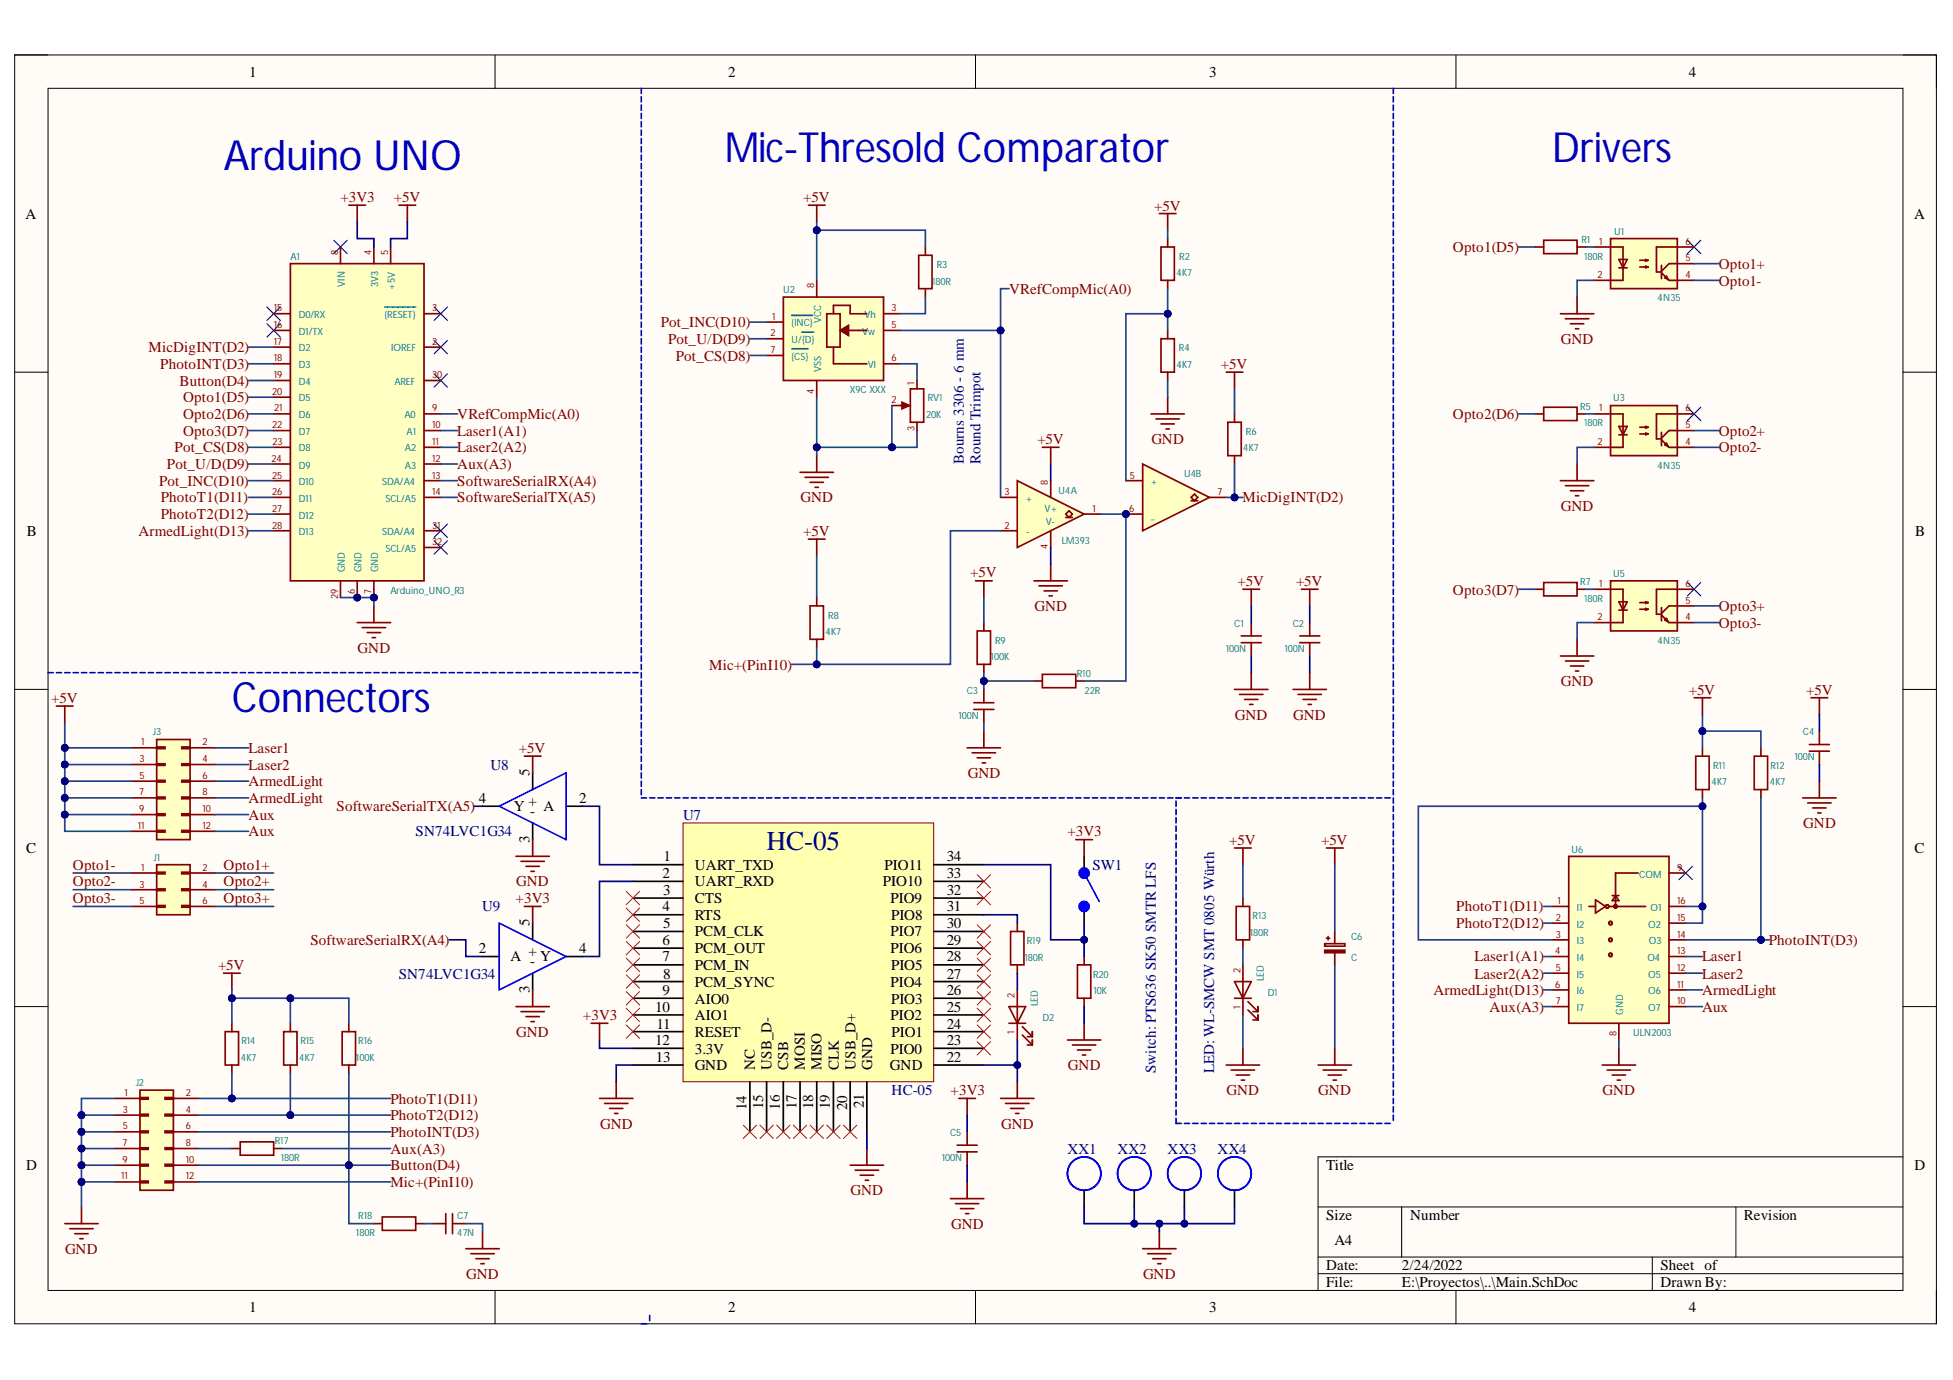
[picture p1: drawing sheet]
<svg xmlns="http://www.w3.org/2000/svg" width="297mm" height="210mm" viewBox="0 0 297 210" stroke-linecap="round" stroke-linejoin="round" font-family="sans-serif">
<defs><g id="words">
<g font-size="6.3" fill="#0000c2">
<text x="34" y="25.9">Arduino UNO</text>
<text x="110.2" y="24.6">Mic-Thresold Comparator</text>
<text x="236" y="24.6">Drivers</text>
<text x="35.3" y="108.4">Connectors</text>
</g>
<text font-size="4.1" fill="#000080" x="116.6" y="129.3">HC-05</text>
<g font-size="2.3">
<text x="37.9" y="11.7">1</text>
<text x="110.7" y="11.7">2</text>
<text x="183.9" y="11.7">3</text>
<text x="256.8" y="11.7">4</text>
<text x="3.9" y="33.3">A</text>
<text x="291.1" y="33.3">A</text>
<text x="4.1" y="81.5">B</text>
<text x="291.3" y="81.5">B</text>
<text x="80.5" y="118.1" transform="rotate(-90 80.5 118.1)">5</text>
<text x="72.8" y="122.1">4</text>
<text x="78.2" y="123.4">Y</text>
<text x="80.4" y="122.7">+</text>
<text x="80.6" y="124.2">-</text>
<text x="82.7" y="123.4">A</text>
<text x="88.1" y="122.1">2</text>
<text x="4" y="129.8">C</text>
<text x="80.5" y="128.2" transform="rotate(-90 80.5 128.2)">3</text>
<text x="100.9" y="131">1</text>
<text x="144" y="131">34</text>
<text x="291.2" y="129.8">C</text>
<text x="100.8" y="133.6">2</text>
<text x="100.8" y="136.1">3</text>
<text x="105.7" y="132.3">UART_TXD</text>
<text x="105.7" y="134.8">UART_RXD</text>
<text x="105.7" y="137.4">CTS</text>
<text x="134.3" y="134.8">PIO10</text>
<text x="134.5" y="132.3">PIO11</text>
<text x="135.4" y="137.4">PIO9</text>
<text x="144" y="136.1">32</text>
<text x="144" y="133.6">33</text>
<text x="80.5" y="140.9" transform="rotate(-90 80.5 140.9)">5</text>
<text x="100.8" y="138.6">4</text>
<text x="100.8" y="143.7">6</text>
<text x="100.8" y="141.2">5</text>
<text x="105.7" y="139.9">RTS</text>
<text x="105.7" y="142.4">PCM_CLK</text>
<text x="135.4" y="142.4">PIO7</text>
<text x="135.5" y="139.9">PIO8</text>
<text x="144" y="143.7">29</text>
<text x="144" y="141.2">30</text>
<text x="144" y="138.6">31</text>
<text x="72.8" y="145">2</text>
<text x="77.7" y="146.2">A</text>
<text x="80.4" y="145.5">+</text>
<text x="80.6" y="147">-</text>
<text x="82.1" y="146.2">Y</text>
<text x="88.1" y="145">4</text>
<text x="100.8" y="146.2">7</text>
<text x="100.8" y="148.9">8</text>
<text x="105.7" y="145">PCM_OUT</text>
<text x="105.7" y="147.5">PCM_IN</text>
<text x="135.4" y="145">PIO6</text>
<text x="135.5" y="147.5">PIO5</text>
<text x="144" y="148.9">27</text>
<text x="144" y="146.2">28</text>
<text x="80.5" y="151" transform="rotate(-90 80.5 151)">3</text>
<text x="99.7" y="153.9">10</text>
<text x="100.8" y="151.4">9</text>
<text x="105.7" y="150.1">PCM_SYNC</text>
<text x="105.7" y="152.7">AIO0</text>
<text x="105.7" y="155.2">AIO1</text>
<text x="135.4" y="155.2">PIO2</text>
<text x="135.4" y="150.1">PIO4</text>
<text x="135.5" y="152.7">PIO3</text>
<text x="144" y="153.9">25</text>
<text x="144" y="151.4">26</text>
<text x="99.7" y="159">12</text>
<text x="99.7" y="161.5">13</text>
<text x="99.8" y="156.5">11</text>
<text x="105.7" y="157.7">RESET</text>
<text x="105.7" y="160.3">3.3V</text>
<text x="135.4" y="160.3">PIO0</text>
<text x="135.6" y="157.7">PIO1</text>
<text x="144" y="161.5">22</text>
<text x="144" y="159">23</text>
<text x="144" y="156.5">24</text>
<text x="105.7" y="162.8">GND</text>
<text x="114.8" y="162.7" transform="rotate(-90 114.8 162.7)">NC</text>
<text x="117.3" y="162.7" transform="rotate(-90 117.3 162.7)">USB_D-</text>
<text x="119.9" y="162.7" transform="rotate(-90 119.9 162.7)">CSB</text>
<text x="122.4" y="162.7" transform="rotate(-90 122.4 162.7)">MOSI</text>
<text x="125" y="162.7" transform="rotate(-90 125 162.7)">MISO</text>
<text x="127.6" y="162.7" transform="rotate(-90 127.6 162.7)">CLK</text>
<text x="130.1" y="162.7" transform="rotate(-90 130.1 162.7)">USB_D+</text>
<text x="132.7" y="162.7" transform="rotate(-90 132.7 162.7)">GND</text>
<text x="135.4" y="162.8">GND</text>
<text x="113.5" y="168.8" transform="rotate(-90 113.5 168.8)">14</text>
<text x="116.1" y="168.7" transform="rotate(-90 116.1 168.7)">15</text>
<text x="118.6" y="168.8" transform="rotate(-90 118.6 168.8)">16</text>
<text x="121.1" y="168.7" transform="rotate(-90 121.1 168.7)">17</text>
<text x="123.7" y="168.7" transform="rotate(-90 123.7 168.7)">18</text>
<text x="126.2" y="168.7" transform="rotate(-90 126.2 168.7)">19</text>
<text x="128.8" y="168.8" transform="rotate(-90 128.8 168.8)">20</text>
<text x="131.4" y="168.6" transform="rotate(-90 131.4 168.6)">21</text>
<text x="4" y="178">D</text>
<text x="201.7" y="178">Title</text>
<text x="291.2" y="178">D</text>
<text x="201.7" y="185.6">Size</text>
<text x="214.5" y="185.6">Number</text>
<text x="265.2" y="185.6">Revision</text>
<text x="203" y="189.4">A4</text>
<text x="201.7" y="193.2">Date:</text>
<text x="201.7" y="195.8">File:</text>
<text x="213.2" y="193.2">2/24/2022</text>
<text x="213.2" y="195.8">E:\Proyectos\..\Main.SchDoc</text>
<text x="252.5" y="193.2">Sheet of</text>
<text x="252.5" y="195.8">Drawn By:</text>
<text x="37.9" y="199.6">1</text>
<text x="110.7" y="199.6">2</text>
<text x="183.9" y="199.6">3</text>
<text x="256.8" y="199.6">4</text>
</g>
<g font-size="2.3" fill="#800000">
<text x="51.8" y="30.8">+3V3</text>
<text x="59.9" y="30.8">+5V</text>
<text x="122.2" y="30.8">+5V</text>
<text x="175.5" y="32">+5V</text>
<text x="221" y="38.4">Opto1(D5)</text>
<text x="261.4" y="40.9">Opto1+</text>
<text x="153.5" y="44.7">VRefCompMic(A0)</text>
<text x="261.4" y="43.5">Opto1-</text>
<text x="22.6" y="53.6">MicDigINT(D2)</text>
<text x="100.5" y="49.8">Pot_INC(D10)</text>
<text x="101.6" y="52.3">Pot_U/D(D9)</text>
<text x="237.4" y="52.3">GND</text>
<text x="24.4" y="56.1">PhotoINT(D3)</text>
<text x="27.3" y="58.7">Button(D4)</text>
<text x="102.8" y="54.9">Pot_CS(D8)</text>
<text x="185.7" y="56.1">+5V</text>
<text x="27.8" y="61.2">Opto1(D5)</text>
<text x="27.8" y="63.7">Opto2(D6)</text>
<text x="69.5" y="63.7">VRefCompMic(A0)</text>
<text x="221" y="63.7">Opto2(D6)</text>
<text x="25.4" y="71.3">Pot_U/D(D9)</text>
<text x="26.6" y="68.8">Pot_CS(D8)</text>
<text x="27.8" y="66.3">Opto3(D7)</text>
<text x="69.5" y="71.3">Aux(A3)</text>
<text x="69.5" y="66.3">Laser1(A1)</text>
<text x="69.5" y="68.8">Laser2(A2)</text>
<text x="157.8" y="67.5">+5V</text>
<text x="175.1" y="67.5">GND</text>
<text x="261.4" y="66.3">Opto2+</text>
<text x="261.4" y="68.8">Opto2-</text>
<text x="24.2" y="73.9">Pot_INC(D10)</text>
<text x="24.4" y="76.4">PhotoT1(D11)</text>
<text x="69.5" y="73.9">SoftwareSerialRX(A4)</text>
<text x="69.5" y="76.4">SoftwareSerialTX(A5)</text>
<text x="121.7" y="76.4">GND</text>
<text x="189" y="76.4">MicDigINT(D2)</text>
<text x="237.4" y="77.7">GND</text>
<text x="21.1" y="81.5">ArmedLight(D13)</text>
<text x="24.4" y="79">PhotoT2(D12)</text>
<text x="122.2" y="81.5">+5V</text>
<text x="147.5" y="87.8">+5V</text>
<text x="188.2" y="89.2">+5V</text>
<text x="197.1" y="89.2">+5V</text>
<text x="157.4" y="93">GND</text>
<text x="221" y="90.5">Opto3(D7)</text>
<text x="261.4" y="93">Opto3+</text>
<text x="261.4" y="95.5">Opto3-</text>
<text x="54.4" y="99.3">GND</text>
<text x="107.9" y="101.9">Mic+(PinI10)</text>
<text x="7.8" y="106.9">+5V</text>
<text x="237.4" y="104.4">GND</text>
<text x="256.8" y="105.7">+5V</text>
<text x="274.7" y="105.7">+5V</text>
<text x="187.8" y="109.5">GND</text>
<text x="196.7" y="109.5">GND</text>
<text x="37.8" y="114.5">Laser1</text>
<text x="37.8" y="117.1">Laser2</text>
<text x="37.8" y="119.6">ArmedLight</text>
<text x="78.9" y="114.5">+5V</text>
<text x="147.2" y="118.3">GND</text>
<text x="37.8" y="122.1">ArmedLight</text>
<text x="37.8" y="124.7">Aux</text>
<text x="51.2" y="123.4">SoftwareSerialTX(A5)</text>
<text x="274.3" y="126">GND</text>
<text x="37.8" y="127.2">Aux</text>
<text x="162.3" y="127.2">+3V3</text>
<text x="187" y="128.5">+5V</text>
<text x="200.9" y="128.5">+5V</text>
<text x="11.1" y="132.3">Opto1-</text>
<text x="11.1" y="134.8">Opto2-</text>
<text x="11.1" y="137.4">Opto3-</text>
<text x="34" y="132.3">Opto1+</text>
<text x="34" y="134.8">Opto2+</text>
<text x="34" y="137.4">Opto3+</text>
<text x="78.4" y="137.4">+3V3</text>
<text x="78.5" y="134.8">GND</text>
<text x="47.2" y="143.7">SoftwareSerialRX(A4)</text>
<text x="221.5" y="138.6">PhotoT1(D11)</text>
<text x="221.5" y="141.2">PhotoT2(D12)</text>
<text x="269" y="143.7">PhotoINT(D3)</text>
<text x="33.2" y="147.5">+5V</text>
<text x="224.3" y="146.2">Laser1(A1)</text>
<text x="224.3" y="148.9">Laser2(A2)</text>
<text x="258.9" y="146.2">Laser1</text>
<text x="258.9" y="148.9">Laser2</text>
<text x="88.7" y="155.2">+3V3</text>
<text x="218" y="151.4">ArmedLight(D13)</text>
<text x="226.6" y="153.9">Aux(A3)</text>
<text x="258.9" y="151.4">ArmedLight</text>
<text x="258.9" y="153.9">Aux</text>
<text x="78.5" y="157.7">GND</text>
<text x="59.4" y="167.9">PhotoT1(D11)</text>
<text x="144.6" y="166.6">+3V3</text>
<text x="162.4" y="162.8">GND</text>
<text x="186.5" y="166.6">GND</text>
<text x="200.5" y="166.6">GND</text>
<text x="243.7" y="166.6">GND</text>
<text x="59.4" y="170.4">PhotoT2(D12)</text>
<text x="59.4" y="173">PhotoINT(D3)</text>
<text x="91.3" y="171.7">GND</text>
<text x="152.3" y="171.7">GND</text>
<text x="59.4" y="175.5">Aux(A3)</text>
<text x="59.4" y="178">Button(D4)</text>
<text x="59.4" y="180.6">Mic+(PinI10)</text>
<text x="129.4" y="181.8">GND</text>
<text x="9.9" y="190.7">GND</text>
<text x="144.7" y="186.9">GND</text>
<text x="70.9" y="194.5">GND</text>
<text x="173.9" y="194.5">GND</text>
</g>
<g font-size="2.3" fill="#000080">
<text x="146.6" y="70.6" transform="rotate(-90 146.6 70.6)">Bourns 3306 - 6 mm</text>
<text x="149.2" y="70.6" transform="rotate(-90 149.2 70.6)">Round Trimpot</text>
<text x="74.6" y="117.1">U8</text>
<text x="103.9" y="124.7">U7</text>
<text x="63.2" y="127.2">SN74LVC1G34</text>
<text x="166.2" y="132.3">SW1</text>
<text x="73.3" y="138.6">U9</text>
<text x="60.7" y="148.9">SN74LVC1G34</text>
<text x="135.6" y="166.6">HC-05</text>
<text x="175.8" y="163.2" transform="rotate(-90 175.8 163.2)">Switch: PTS636 SK50 SMTR LFS</text>
<text x="184.7" y="163.2" transform="rotate(-90 184.7 163.2)">LED:WL-SMCW SMT 0805 Würth</text>
<text x="162.3" y="175.5">XX1</text>
<text x="170" y="175.5">XX2</text>
<text x="177.6" y="175.5">XX3</text>
<text x="185.2" y="175.5">XX4</text>
</g>
<g font-size="1.5" fill="#008484">
<text x="245.5" y="35.7">U1</text>
<text x="44.2" y="39.5">A1</text>
<text x="142.5" y="40.7">R3</text>
<text x="179.4" y="39.5">R2</text>
<text x="240.5" y="36.9">R1</text>
<text x="240.9" y="39.5">180R</text>
<text x="52.5" y="43.6" transform="rotate(-90 52.5 43.6)">VIN</text>
<text x="57.5" y="43.7" transform="rotate(-90 57.5 43.7)">3V3</text>
<text x="60.1" y="44" transform="rotate(-90 60.1 44)">+5V</text>
<text x="119.1" y="44.6">U2</text>
<text x="141.8" y="43.3">180R</text>
<text x="178.9" y="42">4K7</text>
<text x="252.1" y="45.8">4N35</text>
<text x="45.4" y="50.9">D1/TX</text>
<text x="45.4" y="48.4">D0/RX</text>
<text x="45.4" y="53.4">D2</text>
<text x="58.5" y="48.4">{RESET}</text>
<text x="59.5" y="53.4">IOREF</text>
<text x="120.4" y="52.2">U/{D}</text>
<text x="120.4" y="49.6">{INC}</text>
<text x="124.9" y="49.2" transform="rotate(-90 124.9 49.2)">VCC</text>
<text x="131.1" y="50.9">Vw</text>
<text x="131.5" y="48.4">Vh</text>
<text x="179.3" y="53.4">R4</text>
<text x="45.4" y="56">D3</text>
<text x="45.4" y="58.5">D4</text>
<text x="60" y="58.5">AREF</text>
<text x="120.4" y="54.7">{CS}</text>
<text x="124.9" y="56.6" transform="rotate(-90 124.9 56.6)">VSS</text>
<text x="129.3" y="59.8">X9C XXX</text>
<text x="132" y="56">Vl</text>
<text x="178.9" y="56">4K7</text>
<text x="45.4" y="63.6">D6</text>
<text x="45.4" y="61">D5</text>
<text x="61.5" y="63.6">A0</text>
<text x="140.9" y="63.6">20K</text>
<text x="141.1" y="61">RV1</text>
<text x="240.3" y="62.3">R5</text>
<text x="240.9" y="64.8">180R</text>
<text x="245.3" y="61">U3</text>
<text x="45.4" y="71.3">D9</text>
<text x="45.4" y="68.6">D8</text>
<text x="45.4" y="66.1">D7</text>
<text x="61.6" y="71.3">A3</text>
<text x="61.6" y="68.6">A2</text>
<text x="61.8" y="66.1">A1</text>
<text x="189.1" y="68.6">4K7</text>
<text x="189.5" y="66.1">R6</text>
<text x="252.1" y="71.3">4N35</text>
<text x="45.4" y="73.8">D10</text>
<text x="45.4" y="76.3">D11</text>
<text x="58.1" y="73.8">SDA/A4</text>
<text x="58.6" y="76.3">SCL/A5</text>
<text x="156" y="76.3">+</text>
<text x="158.9" y="77.9">V+</text>
<text x="161" y="75.1">U4A</text>
<text x="175" y="73.8">+</text>
<text x="180.1" y="72.5">U4B</text>
<text x="45.4" y="81.4">D13</text>
<text x="45.4" y="78.9">D12</text>
<text x="58.1" y="81.4">SDA/A4</text>
<text x="58.6" y="83.9">SCL/A5</text>
<text x="156" y="81.4">-</text>
<text x="159" y="79.9">V-</text>
<text x="161.5" y="82.7">LM393</text>
<text x="175" y="78.9">_</text>
<text x="52.5" y="87.1" transform="rotate(-90 52.5 87.1)">GND</text>
<text x="55" y="87.1" transform="rotate(-90 55 87.1)">GND</text>
<text x="57.5" y="87.1" transform="rotate(-90 57.5 87.1)">GND</text>
<text x="240.3" y="89">R7</text>
<text x="245.3" y="87.7">U5</text>
<text x="59.4" y="90.3">Arduino_UNO_R3</text>
<text x="126" y="94.1">R8</text>
<text x="187.7" y="95.4">C1</text>
<text x="196.6" y="95.4">C2</text>
<text x="240.9" y="91.5">180R</text>
<text x="125.5" y="96.6">4K7</text>
<text x="150.7" y="100.4">100K</text>
<text x="151.3" y="97.9">R9</text>
<text x="186.5" y="99.2">100N</text>
<text x="195.3" y="99.2">100N</text>
<text x="252.1" y="97.9">4N35</text>
<text x="147" y="105.5">C3</text>
<text x="163.8" y="103">R10</text>
<text x="165" y="105.5">22R</text>
<text x="23.3" y="111.8">J3</text>
<text x="145.8" y="109.3">100N</text>
<text x="274.2" y="111.8">C4</text>
<text x="260.3" y="119.4">4K7</text>
<text x="260.6" y="116.9">R11</text>
<text x="269.2" y="119.4">4K7</text>
<text x="269.3" y="116.9">R12</text>
<text x="272.9" y="115.6">100N</text>
<text x="23.3" y="130.9">J1</text>
<text x="239" y="129.7">U6</text>
<text x="249.3" y="133.5">COM</text>
<text x="156.2" y="143.6">R19</text>
<text x="190.1" y="142.4">180R</text>
<text x="190.5" y="139.8">R13</text>
<text x="205.5" y="143">C6</text>
<text x="239.8" y="141.1">I2</text>
<text x="239.8" y="143.6">I3</text>
<text x="239.8" y="138.5">I1</text>
<text x="250.7" y="141.1">O2</text>
<text x="250.8" y="143.6">O3</text>
<text x="251" y="138.5">O1</text>
<text x="155.8" y="146.2">180R</text>
<text x="166.2" y="148.7">R20</text>
<text x="192.2" y="149.3" transform="rotate(-90 192.2 149.3)">LED</text>
<text x="205.5" y="146.2">C</text>
<text x="239.8" y="146.2">I4</text>
<text x="239.8" y="148.7">I5</text>
<text x="250.6" y="146.2">O4</text>
<text x="250.7" y="148.7">O5</text>
<text x="157.9" y="153.1" transform="rotate(-90 157.9 153.1)">LED</text>
<text x="158.5" y="155.4">D2</text>
<text x="166.3" y="151.2">10K</text>
<text x="192.8" y="151.5">D1</text>
<text x="239.8" y="153.8">I7</text>
<text x="239.8" y="151.2">I6</text>
<text x="246.9" y="154.4" transform="rotate(-90 246.9 154.4)">GND</text>
<text x="250.7" y="151.2">O6</text>
<text x="250.7" y="153.8">O7</text>
<text x="36.6" y="161.4">4K7</text>
<text x="36.7" y="158.8">R14</text>
<text x="45.5" y="161.4">4K7</text>
<text x="45.7" y="158.8">R15</text>
<text x="54.1" y="161.4">100K</text>
<text x="54.5" y="158.8">R16</text>
<text x="248.4" y="157.6">ULN2003</text>
<text x="20.6" y="165.2">J2</text>
<text x="144.5" y="172.8">C5</text>
<text x="41.8" y="174.1">R17</text>
<text x="42.7" y="176.6">180R</text>
<text x="143.2" y="176.6">100N</text>
<text x="54.5" y="185.5">R18</text>
<text x="69.5" y="185.5">C7</text>
<text x="54.1" y="188">180R</text>
<text x="69.5" y="188">47N</text>
</g>
<g font-size="1.5" fill="#840000">
<text x="51.4" y="38.8" transform="rotate(-90 51.4 38.8)">8</text>
<text x="56.5" y="38.8" transform="rotate(-90 56.5 38.8)">4</text>
<text x="59.1" y="38.8" transform="rotate(-90 59.1 38.8)">5</text>
<text x="243.2" y="37.2">1</text>
<text x="256.3" y="39.7">5</text>
<text x="256.3" y="37.2">6</text>
<text x="41.6" y="47.3">15</text>
<text x="65.7" y="47.3">3</text>
<text x="123.9" y="43.9" transform="rotate(-90 123.9 43.9)">8</text>
<text x="135.6" y="47.3">3</text>
<text x="243" y="42.3">2</text>
<text x="256.3" y="42.3">4</text>
<text x="41.6" y="49.9">16</text>
<text x="41.6" y="52.4">17</text>
<text x="65.7" y="52.4">2</text>
<text x="117.2" y="53.7">7</text>
<text x="117.2" y="51.1">2</text>
<text x="117.4" y="48.6">1</text>
<text x="135.6" y="49.9">5</text>
<text x="41.6" y="54.9">18</text>
<text x="41.6" y="57.5">19</text>
<text x="65.7" y="57.5">30</text>
<text x="123.9" y="59.9" transform="rotate(-90 123.9 59.9)">4</text>
<text x="135.6" y="54.9">6</text>
<text x="139.1" y="58.5" transform="rotate(-90 139.1 58.5)">1</text>
<text x="41.4" y="60">20</text>
<text x="41.4" y="65.1">22</text>
<text x="41.7" y="62.6">21</text>
<text x="65.7" y="62.6">9</text>
<text x="65.7" y="65.1">10</text>
<text x="135.6" y="61.3">2</text>
<text x="139.1" y="65.5" transform="rotate(-90 139.1 65.5)">3</text>
<text x="243.2" y="62.6">1</text>
<text x="256.3" y="65.1">5</text>
<text x="256.3" y="62.6">6</text>
<text x="41.3" y="70.2">24</text>
<text x="41.5" y="67.6">23</text>
<text x="65.7" y="70.2">12</text>
<text x="65.7" y="67.6">11</text>
<text x="243" y="67.6">2</text>
<text x="256.3" y="67.6">4</text>
<text x="41.4" y="72.8">25</text>
<text x="41.4" y="77.9">27</text>
<text x="41.4" y="75.3">26</text>
<text x="65.7" y="75.3">14</text>
<text x="65.7" y="72.8">13</text>
<text x="152.8" y="75.3">3</text>
<text x="159.4" y="73.7" transform="rotate(-90 159.4 73.7)">8</text>
<text x="166.2" y="77.9">1</text>
<text x="171.7" y="77.9">6</text>
<text x="171.8" y="72.8">5</text>
<text x="185.2" y="75.3">7</text>
<text x="41.4" y="80.4">28</text>
<text x="65.7" y="82.9">32</text>
<text x="65.7" y="80.4">31</text>
<text x="152.8" y="80.4">2</text>
<text x="159.4" y="83.4" transform="rotate(-90 159.4 83.4)">4</text>
<text x="243.2" y="89.3">1</text>
<text x="256.3" y="89.3">6</text>
<text x="51.4" y="91.1" transform="rotate(-90 51.4 91.1)">29</text>
<text x="54" y="90.4" transform="rotate(-90 54 90.4)">6</text>
<text x="56.5" y="90.4" transform="rotate(-90 56.5 90.4)">7</text>
<text x="243" y="94.3">2</text>
<text x="256.3" y="91.8">5</text>
<text x="256.3" y="94.3">4</text>
<text x="21.5" y="113.4">1</text>
<text x="30.8" y="113.4">2</text>
<text x="21.2" y="115.9">3</text>
<text x="21.2" y="118.4">5</text>
<text x="30.8" y="115.9">4</text>
<text x="30.8" y="118.4">6</text>
<text x="21.2" y="121">7</text>
<text x="21.2" y="123.5">9</text>
<text x="30.8" y="123.5">10</text>
<text x="30.8" y="121">8</text>
<text x="21" y="126">11</text>
<text x="30.8" y="126">12</text>
<text x="21.2" y="135">3</text>
<text x="21.2" y="137.5">5</text>
<text x="21.5" y="132.5">1</text>
<text x="30.8" y="132.5">2</text>
<text x="30.8" y="135">4</text>
<text x="30.8" y="137.5">6</text>
<text x="236.9" y="137.5">1</text>
<text x="255.1" y="137.5">16</text>
<text x="255.1" y="132.5">9</text>
<text x="236.6" y="140.1">2</text>
<text x="236.6" y="142.6">3</text>
<text x="255.1" y="142.6">14</text>
<text x="255.1" y="140.1">15</text>
<text x="188.7" y="148" transform="rotate(-90 188.7 148)">2</text>
<text x="236.5" y="145.1">4</text>
<text x="236.6" y="147.7">5</text>
<text x="255.1" y="145.1">13</text>
<text x="255.1" y="147.7">12</text>
<text x="154.3" y="151.8" transform="rotate(-90 154.3 151.8)">2</text>
<text x="188.7" y="153.5" transform="rotate(-90 188.7 153.5)">1</text>
<text x="236.5" y="150.2">6</text>
<text x="236.6" y="152.7">7</text>
<text x="255.1" y="150.2">11</text>
<text x="255.1" y="152.7">10</text>
<text x="154.3" y="157.3" transform="rotate(-90 154.3 157.3)">1</text>
<text x="245.8" y="157.7" transform="rotate(-90 245.8 157.7)">8</text>
<text x="19" y="166.7">1</text>
<text x="28.3" y="166.7">2</text>
<text x="18.7" y="169.2">3</text>
<text x="18.7" y="171.8">5</text>
<text x="28.3" y="169.2">4</text>
<text x="28.3" y="171.8">6</text>
<text x="18.4" y="179.4">11</text>
<text x="18.6" y="174.3">7</text>
<text x="18.6" y="176.8">9</text>
<text x="28.3" y="179.4">12</text>
<text x="28.3" y="176.8">10</text>
<text x="28.3" y="174.3">8</text>
</g>
</g></defs>
<path d="M2.2 8.4h292.3v193h-292.3z" fill-rule="evenodd" fill="#fffcf8"/>
<path d="M2.2 8.4h292.3v193h-292.3z" fill="none" stroke="#000" stroke-width=".15"/>
<path d="M7.3 13.4h282.1v182.9h-282.1z" fill-rule="evenodd" fill="#fffcf8"/>
<g fill="none" stroke="#000" stroke-width=".15">
<path d="M2.2 8.4h5.1M7.3 13.4h282.1v182.9h-282.1zM75.3 8.4v5M148.4 8.4v5M221.4 8.4v5M289.4 8.4h5.1v5M2.2 56.6h5.1M289.4 56.6h5.1M2.2 104.9h5.1M289.4 104.9h5.1M2.2 153.1h5.1M289.4 153.1h5.1"/>
<path d="M289.4 176h-88.9v20.3M75.3 196.3v5.1M148.4 196.3v5.1M200.5 183.6h88.9M200.5 191.2h88.9M200.5 193.7h88.9M213.2 183.6v7.6M221.4 196.3v5.1M251.3 191.2v5.1M264 183.6v7.6M294.5 196.3v5.1"/>
</g>
<g fill="none" stroke="#0000c2" stroke-width=".25">
<path d="M97.5 13.4v.8M97.5 14.7v.8M97.5 16v.8M97.5 17.2v.8M97.5 18.5v.8M97.5 19.8v.8M211.9 13.4v.8M211.9 14.7v.8M211.9 16v.8M211.9 17.2v.8M211.9 18.5v.8M211.9 19.8v.8"/>
<path d="M97.5 21.1v.7M97.5 22.3v.8M97.5 23.6v.8M97.5 24.9v.8M97.5 26.1v.8M97.5 27.4v.8M97.5 28.7v.8M97.5 29.9v.8M97.5 31.2v.8M97.5 32.5v.8M97.5 33.8v.7M97.5 35v.8"/>
<path d="M97.5 36.3v.8M97.5 37.6v.8M97.5 38.8v.8M211.9 21.1v.7M211.9 22.3v.8M211.9 23.6v.8M211.9 24.9v.8M211.9 26.1v.8M211.9 27.4v.8M211.9 28.7v.8M211.9 29.9v.8M211.9 31.2v.8"/>
<path d="M211.9 32.5v.8M211.9 33.8v.7M211.9 35v.8M211.9 36.3v.8M211.9 37.6v.8M211.9 38.8v.8M97.5 40.1v.8M97.5 41.4v.8M97.5 42.6v.8M97.5 43.9v.8M97.5 45.2v.8M97.5 46.4v.8"/>
<path d="M97.5 47.7v.8M97.5 49v.8M97.5 50.3v.7M97.5 51.5v.8M97.5 52.8v.8M97.5 54.1v.8M97.5 55.3v.8M97.5 56.6v.8M97.5 57.9v.8M97.5 59.1v.8M211.9 40.1v.8M211.9 41.4v.8"/>
<path d="M211.9 42.6v.8M211.9 43.9v.8M211.9 45.2v.8M211.9 46.5v.7M211.9 47.7v.8M211.9 49v.8M211.9 50.3v.7M211.9 51.5v.8M211.9 52.8v.8M211.9 54.1v.8M211.9 55.3v.8M211.9 56.6v.8"/>
<path d="M211.9 57.9v.8M211.9 59.1v.8M97.5 60.4v.8M97.5 61.7v.8M97.5 63v.8M97.5 64.2v.8M97.5 65.5v.8M97.5 66.8v.8M97.5 68v.8M97.5 69.3v.8M97.5 70.6v.8M97.5 71.8v.8"/>
<path d="M97.5 73.1v.8M97.5 74.4v.8M97.5 75.7v.7M97.5 76.9v.8M97.5 78.2v.8M97.5 79.5v.8M211.9 60.4v.8M211.9 61.7v.8M211.9 63v.8M211.9 64.2v.8M211.9 65.5v.8M211.9 66.8v.8"/>
<path d="M211.9 68v.8M211.9 69.3v.8M211.9 70.6v.8M211.9 71.8v.8M211.9 73.1v.8M211.9 74.4v.8M211.9 75.7v.8M211.9 76.9v.8M211.9 78.2v.8M211.9 79.5v.8M97.5 80.7v.8M97.5 82v.8"/>
<path d="M97.5 83.3v.8M97.5 84.5v.8M97.5 85.8v.8M97.5 87.1v.8M97.5 88.3v.8M97.5 89.6v.8M97.5 90.9v.8M97.5 92.2v.8M97.5 93.4v.8M97.5 94.7v.8M97.5 96v.8M97.5 97.2v.8"/>
<path d="M97.5 98.5v.8M97.5 99.8v.8M211.9 80.7v.8M211.9 82v.8M211.9 83.3v.8M211.9 84.5v.8M211.9 85.8v.8M211.9 87.1v.8M211.9 88.3v.8M211.9 89.6v.8M211.9 90.9v.8M211.9 92.2v.8"/>
<path d="M211.9 93.4v.8M211.9 94.7v.8M211.9 96v.8M211.9 97.2v.8M211.9 98.5v.8M211.9 99.8v.8M7.3 102.3h.8M8.6 102.3h.8M9.9 102.3h.7M11.1 102.3h.8M12.4 102.3h.8M13.7 102.3h.8"/>
<path d="M14.9 102.3h.8M16.2 102.3h.8M17.5 102.3h.8M18.7 102.3h.8M20 102.3h.8M21.3 102.3h.8M22.6 102.3h.7M23.8 102.3h.8M25.1 102.3h.8M26.4 102.3h.8M27.6 102.3h.8M28.9 102.3h.8"/>
<path d="M30.2 102.3h.8M31.5 102.3h.7M32.7 102.3h.8M34 102.3h.8M35.3 102.3h.8M36.5 102.3h.8M37.8 102.3h.8M39.1 102.3h.8M40.3 102.3h.8M41.6 102.3h.8M42.9 102.3h.8M44.2 102.3h.8"/>
<path d="M45.4 102.3h.8M46.7 102.3h.8M48 102.3h.8M49.2 102.3h.8M50.5 102.3h.8M51.8 102.3h.8M53.1 102.3h.8M54.3 102.3h.8M55.6 102.3h.8M56.9 102.3h.8M58.1 102.3h.8M59.4 102.3h.8"/>
<path d="M60.7 102.3h.8M62 102.3h.7M63.2 102.3h.8M64.5 102.3h.8M65.8 102.3h.8M67 102.3h.8M68.3 102.3h.8M69.6 102.3h.8M70.8 102.3h.8M72.1 102.3h.8M73.4 102.3h.8M74.7 102.3h.8"/>
<path d="M75.9 102.3h.8M77.2 102.3h.8M78.5 102.3h.8M79.7 102.3h.8M81 102.3h.8M82.3 102.3h.8M83.6 102.3h.8M84.8 102.3h.8M86.1 102.3h.8M87.4 102.3h.8M88.6 102.3h.8M89.9 102.3h.8"/>
<path d="M91.2 102.3h.8M92.5 102.3h.7M93.7 102.3h.8M95 102.3h.8M96.3 102.3h.8M97.5 101v.8M97.5 102.3v.8M97.5 103.6v.8M97.5 104.9v.8M97.5 106.1v.8M97.5 107.4v.8M97.5 108.7v.8"/>
<path d="M97.5 109.9v.8M97.5 111.2v.8M97.5 112.5v.8M97.5 113.7v.8M97.5 115v.8M97.5 116.3v.8M97.5 117.6v.7M97.5 118.8v.8M211.9 101v.8M211.9 102.3v.8M211.9 103.6v.8M211.9 104.9v.8"/>
<path d="M211.9 106.1v.8M211.9 107.4v.8M211.9 108.7v.8M211.9 109.9v.8M211.9 111.2v.8M211.9 112.5v.8M211.9 113.7v.8M211.9 115v.8M211.9 116.3v.8M211.9 117.6v.7M211.9 118.8v.8M97.5 121.4h.8"/>
<path d="M97.5 120.1v.8M98.8 121.4h.8M100.1 121.4h.8M101.3 121.4h.8M102.6 121.4h.8M103.9 121.4h.8M105.2 121.4h.8M106.4 121.4h.8M107.7 121.4h.8M109 121.4h.8M110.2 121.4h.8M111.5 121.4h.8"/>
<path d="M112.8 121.4h.8M114.1 121.4h.8M115.3 121.4h.8M116.6 121.4h.8M117.9 121.4h.8M119.1 121.4h.8M120.4 121.4h.8M121.7 121.4h.8M123 121.4h.7M124.2 121.4h.8M125.5 121.4h.8M126.8 121.4h.8"/>
<path d="M128 121.4h.8M129.3 121.4h.8M130.6 121.4h.8M131.8 121.4h.8M133.1 121.4h.8M134.4 121.4h.8M135.7 121.4h.8M136.9 121.4h.8M138.2 121.4h.8M139.5 121.4h.8M140.7 121.4h.8M142 121.4h.8"/>
<path d="M143.3 121.4h.8M144.6 121.4h.7M145.8 121.4h.8M147.1 121.4h.8M148.4 121.4h.8M149.6 121.4h.8M150.9 121.4h.8M152.2 121.4h.8M153.4 121.4h.8M154.7 121.4h.8M156 121.4h.8M157.3 121.4h.8"/>
<path d="M158.5 121.4h.8M159.8 121.4h.8M161.1 121.4h.8M162.3 121.4h.8M163.6 121.4h.8M164.9 121.4h.8M166.2 121.4h.8M167.4 121.4h.8M168.7 121.4h.8M170 121.4h.8M171.2 121.4h.8M172.5 121.4h.8"/>
<path d="M173.8 121.4h.8M175.1 121.4h.8M176.3 121.4h.8M177.6 121.4h.8M178.9 121.4h.8M178.9 121.8v.8M178.9 123.1v.8M178.9 124.4v.8M178.9 125.6v.8M178.9 126.9v.8M178.9 128.2v.8M178.9 129.5v.8"/>
<path d="M178.9 130.7v.8M178.9 132v.8M178.9 133.3v.8M178.9 134.5v.8M178.9 135.8v.8M178.9 137.1v.8M178.9 138.3v.8M178.9 139.6v.8M180.1 121.4h.8M181.4 121.4h.8M182.7 121.4h.8M184 121.4h.7"/>
<path d="M185.2 121.4h.8M186.5 121.4h.8M187.8 121.4h.8M189 121.4h.8M190.3 121.4h.8M191.6 121.4h.8M192.8 121.4h.8M194.1 121.4h.8M195.4 121.4h.8M196.7 121.4h.8M197.9 121.4h.8M199.2 121.4h.8"/>
<path d="M200.5 121.4h.8M201.7 121.4h.8M203 121.4h.8M204.3 121.4h.8M205.6 121.4h.8M206.8 121.4h.8M208.1 121.4h.8M209.4 121.4h.8M210.6 121.4h.8M211.9 120.1v.8M211.9 121.4v.8M211.9 122.6v.8"/>
<path d="M211.9 123.9v.8M211.9 125.2v.8M211.9 126.4v.8M211.9 127.7v.8M211.9 129v.8M211.9 130.3v.7M211.9 131.5v.8M211.9 132.8v.8M211.9 134.1v.8M211.9 135.3v.8M211.9 136.6v.8M211.9 137.9v.8"/>
<path d="M211.9 139.1v.8M178.9 140.9v.8M178.9 142.2v.8M178.9 143.4v.8M178.9 144.7v.8M178.9 146v.8M178.9 147.2v.8M178.9 148.5v.8M178.9 149.8v.8M178.9 151v.8M178.9 152.3v.8M178.9 153.6v.8"/>
<path d="M178.9 154.9v.7M178.9 156.1v.8M178.9 157.4v.8M178.9 158.7v.8M178.9 159.9v.8M211.9 140.4v.8M211.9 141.7v.8M211.9 143v.7M211.9 144.2v.8M211.9 145.5v.8M211.9 146.8v.8M211.9 148v.8"/>
<path d="M211.9 149.3v.8M211.9 150.6v.8M211.9 151.8v.8M211.9 153.1v.8M211.9 154.4v.8M211.9 155.6v.8M211.9 156.9v.8M211.9 158.2v.8M211.9 159.5v.8M178.9 161.2v.8M178.9 162.5v.8M178.9 163.7v.8"/>
<path d="M178.9 165v.8M178.9 166.3v.8M178.9 167.6v.7M178.9 168.8v.8M178.9 170.1v.8h.8M180.1 170.9h.8M181.4 170.9h.8M182.7 170.9h.8M184 170.9h.7M185.2 170.9h.8M186.5 170.9h.8M187.8 170.9h.8"/>
<path d="M189 170.9h.8M190.3 170.9h.8M191.6 170.9h.8M192.8 170.9h.8M194.1 170.9h.8M195.4 170.9h.8M196.7 170.9h.8M197.9 170.9h.8M199.2 170.9h.8M200.5 170.9h.8M201.7 170.9h.8M203 170.9h.8"/>
<path d="M204.3 170.9h.8M205.6 170.9h.8M206.8 170.9h.8M208.1 170.9h.8M209.4 170.9h.8M210.6 170.9h.8M211.9 160.7v.8M211.9 162v.8M211.9 163.3v.8M211.9 164.5v.8M211.9 165.8v.8M211.9 167.1v.8"/>
<path d="M211.9 168.3v.8M211.9 169.6v.8M97.5 201.4h.8M98.8 200.1v.8"/>
</g>
<g fill="none" stroke="#000084" stroke-width=".17">
<path d="M50.8 36.5l2 2.1M52.8 36.5l-2 2.1M256.6 36.5l2.1 2.1M258.7 36.5l-2.1 2.1M40.6 49.2l2 2.1M40.6 46.7l2 2M42.6 49.2l-2 2.1M42.6 46.7l-2 2M66 51.8l2.1 2M66 56.9l2.1 2M66 46.7l2.1 2M68.1 51.8l-2.1 2"/>
<path d="M68.1 56.9l-2.1 2M68.1 46.7l-2.1 2M66 79.7l2.1 2M68.1 79.7l-2.1 2M256.6 61.9l2.1 2.1M258.7 61.9l-2.1 2.1M66 82.3l2.1 2M68.1 82.3l-2.1 2M256.6 88.6l2.1 2M258.7 88.6l-2.1 2M255.4 131.8l2 2M257.4 131.8l-2 2"/>
</g>
<g fill="none" stroke="#800000" stroke-width=".25">
<path d="M60.7 31.2h2.5M62 31.2v2.6M123 31.2h2.5M124.2 31.2v2.6M176.3 32.5h2.6M177.6 32.5v2.5M186.5 56.6h2.5M187.8 56.6v2.5M237.3 47.7h5.1M238.1 48.5h3.6M238.8 49.2h2.1M239.6 50h.5"/>
<path d="M239.9 45.2v2.5M121.7 71.8h5.1M122.4 72.6h3.6M123.2 73.4h2M124 74.1h.5M124.2 69.3v2.5M175.1 63h5M175.8 63.7h3.6M176.6 64.5h2M177.3 65.2h.6M177.6 60.4v2.6M237.3 73.1h5.1"/>
<path d="M238.1 73.9h3.6M238.8 74.6h2.1M239.6 75.4h.5M239.9 70.6v2.5M54.3 94.7h5.1M55.1 95.5h3.5M55.9 96.2h2M56.6 97h.5M56.9 92.2v2.5M123 82h2.5M124.2 82v2.5M148.4 88.3h2.5"/>
<path d="M149.6 88.3v2.6M237.3 99.8h5.1M239.9 97.2v2.6M8.6 107.4h2.5M9.9 107.4v2.5M147.1 113.7h5.1M147.9 114.5h3.5M148.6 115.3h2.1M149.4 116h.5M149.6 111.2v2.5M238.1 100.5h3.6M238.8 101.3h2.1"/>
<path d="M239.6 102.1h.5M257.7 106.1h2.5M258.9 106.1v2.6M187.8 129h2.5M189 129v2.5M201.7 129h2.6M203 129v2.5M34 148h2.5M35.3 148v2.6M189 159.5v2.5M203 159.5v2.5M246.2 159.5v2.5"/>
<path d="M186.5 162h5.1M187.3 162.8h3.5M188 163.5h2.1M188.8 164.3h.5M200.5 162h5.1M201.2 162.8h3.6M202 163.5h2M202.8 164.3h.5M243.7 162h5.1M244.4 162.8h3.6M245.2 163.5h2M246 164.3h.5"/>
<path d="M9.9 186.1h5M10.6 186.9h3.6M11.4 187.6h2M12.1 188.4h.5M12.4 183.6v2.5M70.9 189.9h5M71.6 190.7h3.6M72.4 191.5h2M73.1 192.2h.5M73.4 187.4v2.5"/>
</g>
<g fill="none" stroke="#840000" stroke-width=".25">
<path d="M139.7 38.8h2.1v5.1h-2.1zM140.7 37.6v1.2M176.6 37.6h2v5h-2zM177.6 36.3v1.3M233.5 37.6h1.3M234.8 36.5h5.1v2.1h-5.1zM239.9 37.6h1.2M140.7 43.9v1.3M176.6 51.5h2v5.1h-2zM177.6 42.6v1.3M177.6 50.3v1.2M177.6 56.6v1.3"/>
<path d="M186.7 64.2h2.1v5.1h-2.1zM187.8 63v1.2M187.8 69.3v1.3M233.5 63h1.3M234.8 61.9h5.1v2.1h-5.1zM239.9 63h1.2M123.2 92.2h2v5h-2zM124.2 90.9v1.3M124.2 97.2v1.3M148.6 96h2.1v5h-2.1zM149.6 94.7v1.3M233.5 89.6h1.3"/>
<path d="M234.8 88.6h5.1v2h-5.1zM239.9 89.6h1.2M149.6 101v1.3M157.3 103.6h1.2M158.5 102.6h5.1v2h-5.1zM163.6 103.6h1.3M257.9 115h2v5.1h-2zM258.9 113.7v1.3M266.8 115h2v5.1h-2zM267.8 113.7v1.3M188 137.9h2.1v5.1h-2.1zM189 136.6v1.3"/>
<path d="M258.9 120.1v1.3M267.8 120.1v1.3M34.2 156.9h2.1v5.1h-2.1zM35.3 155.6v1.3M43.1 156.9h2.1v5.1h-2.1zM44.2 155.6v1.3M52 156.9h2.1v5.1h-2.1zM53.1 155.6v1.3M189 143v1.2M35.3 162v1.3M35.3 174.7h1.2M36.5 173.7h5.1v2h-5.1z"/>
<path d="M41.6 174.7h1.3M44.2 162v1.3M53.1 162v1.3M56.9 186.1h1.2M58.1 185.1h5.1v2h-5.1zM63.2 186.1h1.3"/>
</g>
<path d="M137.2 61.2l1.1 .5-1.1 .5z" fill="#840000"/>
<path d="M138.5 59.1h2v5.1h-2zM139.5 57.9v1.2M135.7 61.7h2.2M137.2 61.2l1.1 .5-1.1 .5zM139.5 64.2v1.3" fill="none" stroke="#840000" stroke-width=".25"/>
<path d="M154.7 73.1l10.2 5.1-10.2 5.1z" fill="#ffffc2"/>
<path d="M152.2 75.7h2.5M154.7 73.1l10.2 5.1-10.2 5.1zM159.8 73.1v2.6M162.1 78.7h1M162.1 78.2l.5-.5 .5 .5-.5 .5zM164.9 78.2h2.5M152.2 80.7h2.5M159.8 80.7v2.6" fill="none" stroke="#840000" stroke-width=".25"/>
<path d="M157.3 88.3h5M158 89.1h3.6M158.8 89.9h2M159.6 90.6h.5M159.8 85.8v2.5" fill="none" stroke="#800000" stroke-width=".25"/>
<circle cx="171.2" cy="78.2" r=".51" fill="#000080"/>
<circle cx="171.2" cy="78.2" r=".51" fill="none" stroke="#000080" stroke-width=".15"/>
<path d="M173.8 70.6l10.2 5.1-10.2 5z" fill="#ffffc2"/>
<path d="M171.2 78.2h2.6M173.8 70.6l10.2 5.1-10.2 5z" fill="none" stroke="#840000" stroke-width=".25"/>
<circle cx="171.2" cy="78.2" r=".51" fill="#000080"/>
<circle cx="171.2" cy="78.2" r=".51" fill="none" stroke="#000080" stroke-width=".15"/>
<g fill="none" stroke="#840000" stroke-width=".25">
<path d="M171.2 73.1h2.6M181.2 76.2h1M181.2 75.7l.5-.5 .5 .5-.5 .5zM184 75.7h2.5M187.8 151.8h2.5M187.8 149.3h2.5l-1.3 2.5zM189 146.8v7.6M189.8 152.3l1.5 1.6M189.8 153.6l1.5 1.5M190.6 153.9h.7M190.6 155.1h.7M191.3 153.1v.8"/>
<path d="M191.3 154.4v.7M201.5 144.5h3v.4h-3zM201.5 143.5h3v.4h-3zM201.7 142.7h.5M202 142.4v.6M203 141.7v1.8M203 144.9v1.9M65.8 186.1h2M67.8 184.6v3M68.8 186.1h2.1M68.8 184.6v3"/>
</g>
<path d="M158.5 68h2.6M159.8 68v2.6" fill="none" stroke="#800000" stroke-width=".25"/>
<path d="M201.5 144.7h3" fill="none" stroke="#840000" stroke-width=".38"/>
<circle cx="56.9" cy="90.9" r=".51" fill="#000080"/>
<circle cx="56.9" cy="90.9" r=".51" fill="none" stroke="#000080" stroke-width=".15"/>
<circle cx="54.3" cy="90.9" r=".51" fill="#000080"/>
<circle cx="54.3" cy="90.9" r=".51" fill="none" stroke="#000080" stroke-width=".15"/>
<path d="M44.2 40.1h20.3v48.2h-20.3z" fill-rule="evenodd" fill="#ffffc2"/>
<path d="M44.2 40.1h20.3v48.2h-20.3zM64.5 57.9h2.5M64.5 47.7h2.5M41.6 73.1h2.6M41.6 70.6h2.6M41.6 78.2h2.6M41.6 75.7h2.6M41.6 80.7h2.6M51.8 88.3v2.6M56.9 88.3v2.6" fill="none" stroke="#840000" stroke-width=".25"/>
<path d="M58.5 46.7h4.7" fill="none" stroke="#008484" stroke-width=".25"/>
<circle cx="56.9" cy="90.9" r=".51" fill="#000080"/>
<circle cx="56.9" cy="90.9" r=".51" fill="none" stroke="#000080" stroke-width=".15"/>
<path d="M54.3 88.3v2.6" fill="none" stroke="#840000" stroke-width=".25"/>
<circle cx="54.3" cy="90.9" r=".51" fill="#000080"/>
<circle cx="54.3" cy="90.9" r=".51" fill="none" stroke="#000080" stroke-width=".15"/>
<g fill="none" stroke="#840000" stroke-width=".25">
<path d="M51.8 37.6v2.5M56.9 37.6v2.5M59.4 37.6v2.5M41.6 50.3h2.6M41.6 47.7h2.6M41.6 55.3h2.6M41.6 52.8h2.6M41.6 57.9h2.6M64.5 52.8h2.5M41.6 63h2.6M41.6 65.5h2.6M41.6 68h2.6"/>
<path d="M41.6 60.4h2.6M64.5 63h2.5M64.5 75.7h2.5M64.5 73.1h2.5M64.5 65.5h2.5M64.5 70.6h2.5M64.5 68h2.5M64.5 83.3h2.5M64.5 80.7h2.5"/>
</g>
<path d="M119.1 45.2h15.3v12.7h-15.3z" fill-rule="evenodd" fill="#ffffc2"/>
<path d="M119.1 45.2h15.3v12.7h-15.3z" fill="none" stroke="#840000" stroke-width=".25"/>
<path d="M127.8 50.3l1.3-.8v1.5z" fill="#840000"/>
<g fill="none" stroke="#840000" stroke-width=".25">
<path d="M116.6 54.1h2.5M116.6 51.5h2.5M116.6 49h2.5M124.2 42.6v2.6M124.2 57.9v2.5M125.7 47.7h2.1v5.1h-2.1zM126.8 47.7v-1.3h2.5v1.3h2.5M126.8 52.8v2.5h5M127.8 50.3l1.3-.8v1.5zM128 50.3h3.8M134.4 50.3h2.5M134.4 47.7h2.5"/>
<path d="M134.4 55.3h2.5"/>
</g>
<path d="M120.4 53.1h2.5M120.4 48h3.2M122 50.5h1.8" fill="none" stroke="#008484" stroke-width=".25"/>
<path d="M244.9 36.3h10.2v7.6h-10.2z" fill-rule="evenodd" fill="#ffffc2"/>
<g fill="none" stroke="#840000" stroke-width=".25">
<path d="M242.4 37.6h4.5v5h-4.5M244.9 36.3h10.2v7.6h-10.2zM246.2 39.5h1.3l-.6 1.2zM249.4 39.6h1.3M250.3 39.5l.4 .1-.4 .1zM257.7 37.6h-5.8v3.8h.7M246.2 40.7h1.3M249.4 40.6h1.3M250.3 40.5l.4 .1-.4 .1zM252.7 41.5l1.1 1.1h3.9M252.7 40.4v2M253.2 42.3l.3-.3 .2 .5z"/>
<path d="M257.7 40.1h-3.9l-1.1 1.1"/>
</g>
<path d="M244.9 61.7h10.2v7.6h-10.2z" fill-rule="evenodd" fill="#ffffc2"/>
<g fill="none" stroke="#840000" stroke-width=".25">
<path d="M242.4 63h4.5v5h-4.5M244.9 61.7h10.2v7.6h-10.2zM246.2 66.1h1.3M246.2 64.9h1.3l-.6 1.2zM249.4 65h1.3M249.4 66h1.3M250.3 64.9l.4 .1-.4 .1zM250.3 65.9l.4 .1-.4 .1zM252.7 66.9l1.1 1.1h3.9M252.7 65.7v2.1M253.2 67.7l.3-.3 .2 .5zM257.7 63h-5.8v3.8h.7"/>
<path d="M257.7 65.5h-3.9l-1.1 1.1"/>
</g>
<path d="M244.9 88.3h10.2v7.7h-10.2z" fill-rule="evenodd" fill="#ffffc2"/>
<g fill="none" stroke="#840000" stroke-width=".25">
<path d="M242.4 89.6h4.5v5.1h-4.5M244.9 88.3h10.2v7.7h-10.2zM246.2 92.8h1.3M246.2 91.5h1.3l-.6 1.3zM249.4 91.7h1.3M249.4 92.7h1.3M250.3 91.5l.4 .2-.4 .1zM250.3 92.5l.4 .2-.4 .1zM252.7 93.6l1.1 1.1h3.9M252.7 92.4v2M253.2 94.3l.3-.2 .2 .5zM257.7 89.6h-5.8v3.8h.7"/>
<path d="M257.7 92.2h-3.9l-1.1 1.1"/>
</g>
<path d="M238.6 130.3h15.2v25.3h-15.2z" fill-rule="evenodd" fill="#ffffc2"/>
<g fill="none" stroke="#840000" stroke-width=".25">
<path d="M236.1 137.9h2.5M238.6 130.3h15.2v25.3h-15.2zM241.7 137.9h1M242.7 136.9l1.5 1-1.5 1zM244.7 137.9h5.6M245.2 136.2h1M245.7 136.2l.5 .8h-1zM249.1 132.8h-3.4v5.1M253.8 137.9h2.6M253.8 132.8h2.6M236.1 140.4h2.5M236.1 143h2.5"/>
<path d="M236.1 145.5h2.5M236.1 153.1h2.5M236.1 148h2.5M236.1 150.6h2.5M246.2 155.6v2.6M253.8 140.4h2.6M253.8 143h2.6M253.8 145.5h2.6M253.8 153.1h2.6M253.8 148h2.6M253.8 150.6h2.6"/>
<circle cx="244.4" cy="137.9" r=".25"/>
<circle cx="245.7" cy="137.9" r=".25"/>
<circle cx="244.9" cy="145.2" r=".25"/>
<circle cx="244.9" cy="143" r=".25"/>
<circle cx="244.9" cy="140.4" r=".25"/>
<circle cx="245" cy="140.4" r=".25"/>
<circle cx="245" cy="143" r=".25"/>
<circle cx="245" cy="145.2" r=".25"/>
</g>
<path d="M23.8 112.5h5.1v15.2h-5.1z" fill-rule="evenodd" fill="#ffffc2"/>
<g fill="none" stroke="#840000" stroke-width=".25">
<path d="M20 113.7h3.8M20 116.3h3.8M20 118.8h3.8M23.8 112.5h5.1v15.2h-5.1zM23.8 116.2h1.3v.2h-1.3zM23.8 113.6h1.3v.3h-1.3zM23.8 118.7h1.3v.2h-1.3zM27.6 116.2h1.3v.2h-1.3zM27.6 113.6h1.3v.3h-1.3zM27.6 118.7h1.3v.2h-1.3zM28.9 113.7h3.8M28.9 116.3h3.8"/>
<path d="M28.9 118.8h3.8M20 126.4h3.8M20 123.9h3.8M20 121.4h3.8M23.8 126.3h1.3v.3h-1.3zM23.8 123.8h1.3v.2h-1.3zM23.8 121.2h1.3v.3h-1.3zM27.6 126.3h1.3v.3h-1.3zM27.6 123.8h1.3v.2h-1.3zM27.6 121.2h1.3v.3h-1.3zM28.9 126.4h3.8M28.9 123.9h3.8"/>
<path d="M28.9 121.4h3.8"/>
</g>
<path d="M21.3 165.8h5.1v15.2h-5.1z" fill-rule="evenodd" fill="#ffffc2"/>
<g fill="none" stroke="#840000" stroke-width=".25">
<path d="M17.5 167.1h3.8M17.5 169.6h3.8M17.5 172.2h3.8M17.5 179.8h3.8M17.5 177.2h3.8M17.5 174.7h3.8M21.3 165.8h5.1v15.2h-5.1zM21.3 179.7h1.3v.2h-1.3zM21.3 169.5h1.3v.2h-1.3zM21.3 166.9h1.3v.3h-1.3zM21.3 172h1.3v.3h-1.3zM21.3 177.1h1.3v.3h-1.3z"/>
<path d="M21.3 174.6h1.3v.2h-1.3zM25.1 169.5h1.3v.2h-1.3zM25.1 166.9h1.3v.3h-1.3zM25.1 172h1.3v.3h-1.3zM25.1 179.7h1.3v.2h-1.3zM25.1 177.1h1.3v.3h-1.3zM25.1 174.6h1.3v.2h-1.3zM26.4 167.1h3.8M26.4 169.6h3.8M26.4 172.2h3.8M26.4 179.8h3.8M26.4 177.2h3.8"/>
<path d="M26.4 174.7h3.8"/>
</g>
<path d="M23.8 131.5h5.1v7.6h-5.1z" fill-rule="evenodd" fill="#ffffc2"/>
<g fill="none" stroke="#840000" stroke-width=".25">
<path d="M188.8 97.8h3M188.8 96.7h3M190.3 94.7v2M190.3 97.8v2M197.7 97.8h3M197.7 96.7h3M199.2 94.7v2M199.2 97.8v2M148.1 107.9h3.1M148.1 106.9h3.1M149.6 104.9v2M149.6 107.9v2"/>
<path d="M275.2 114.3h3M275.2 113.2h3M276.7 111.2v2M276.7 114.3v2M20 135.3h3.8M20 132.8h3.8M20 137.9h3.8M23.8 131.5h5.1v7.6h-5.1zM23.8 137.7h1.3v.3h-1.3zM23.8 132.7h1.3v.2h-1.3zM23.8 135.2h1.3v.3h-1.3zM27.6 137.7h1.3v.3h-1.3z"/>
<path d="M27.6 132.7h1.3v.2h-1.3zM27.6 135.2h1.3v.3h-1.3zM28.9 135.3h3.8M28.9 132.8h3.8M28.9 137.9h3.8M145.6 175.2h3M145.6 174.2h3M147.1 172.2v2M147.1 175.2v2"/>
</g>
<g fill="none" stroke="#00f" stroke-width=".25">
<circle cx="164.9" cy="178.5" r="2.54"/>
<circle cx="172.5" cy="178.5" r="2.54"/>
<circle cx="180.1" cy="178.5" r="2.54"/>
<circle cx="187.8" cy="178.5" r="2.54"/>
</g>
<path d="M164.9 181v2.6M172.5 181v2.6M180.1 181v2.6M187.8 181v2.6" fill="none" stroke="#000" stroke-width=".25"/>
<g fill="none" stroke="#800000" stroke-width=".25">
<path d="M189 89.6h2.6M190.3 89.6v2.6M197.9 89.6h2.6M199.2 89.6v2.6M187.8 104.9h5M188.5 105.6h3.6M189.3 106.4h2M190.1 107.1h.5M190.3 102.3v2.6M196.7 104.9h5M197.4 105.6h3.6M198.2 106.4h2"/>
<path d="M198.9 107.1h.6M199.2 102.3v2.6M275.4 106.1h2.6M276.7 106.1v2.6M276.7 118.8v2.6M274.2 121.4h5.1M274.9 122.1h3.6M275.7 122.9h2M276.5 123.7h.5M147.1 179.8v2.5M144.6 182.3h5M145.3 183.1h3.6"/>
<path d="M146.1 183.8h2M146.8 184.6h.6M173.8 189.9h5.1M174.6 190.7h3.5M175.3 191.5h2M176.1 192.2h.5M176.3 187.4v2.5"/>
</g>
<path d="M103.9 125.2h38.1v39.3h-38.1z" fill-rule="evenodd" fill="#ffffb0"/>
<path d="M103.9 125.2h38.1v39.3h-38.1z" fill="none" stroke="#800000" stroke-width=".15"/>
<g fill="none" stroke="#000" stroke-width=".25">
<path d="M81 117.6v2.5M73.4 122.6h2.5M81 125.2v2.5M86.1 122.6h2.5M96.3 131.5h7.6M96.3 134.1h7.6M96.3 136.6h7.6M96.3 139.1h7.6M142 131.5h7.6M142 134.1h7.6M142 136.6h7.6M142 139.1h7.6"/>
<path d="M164.9 130.2v2.6M164.9 137.9v2.5M73.4 145.5h2.5M81 140.4v2.5M81 148v2.6M86.1 145.5h2.5M96.3 141.7h7.6M96.3 144.2h7.6M96.3 146.8h7.6M96.3 149.3h7.6M96.3 151.8h7.6M96.3 154.4h7.6"/>
<path d="M96.3 156.9h7.6M96.3 159.5h7.6M142 141.7h7.6M142 144.2h7.6M142 146.8h7.6M142 149.3h7.6M142 151.8h7.6M142 154.4h7.6M142 156.9h7.6M142 159.5h7.6M96.3 162h7.6M114.1 164.5v7.7"/>
<path d="M116.6 164.5v7.7M119.1 164.5v7.7M121.7 164.5v7.7M124.2 164.5v7.7M126.8 164.5v7.7M129.3 164.5v7.7M131.8 164.5v7.7M142 162h7.6"/>
</g>
<g fill="none" stroke="#800000" stroke-width=".25">
<path d="M53.1 31.2h2.5M54.3 31.2v2.6M79.7 115h2.6M81 115v2.6M78.5 130.2h5.1M79.2 131h3.6M79.7 137.9h2.6M80 131.8h2M80.8 132.5h.5M81 127.7v2.5M81 137.9v2.5M163.6 127.7h2.6"/>
<path d="M164.9 127.7v2.5M78.5 153.1h5.1M79.2 153.9h3.6M80 154.6h2M80.8 155.4h.5M81 150.6v2.5M89.9 155.6h2.6M91.2 155.6v2.6M162.3 158.2h5.1M163.1 158.9h3.6M163.9 159.7h2M164.9 155.6v2.6"/>
<path d="M91.2 167.1h5.1M91.9 167.8h3.6M92.7 168.6h2M93.5 169.4h.5M93.7 164.5v2.6M129.3 177.2h5.1M130.1 178h3.5M130.8 178.8h2.1M131.6 179.5h.5M131.8 174.7v2.5M145.8 167.1h2.6M147.1 167.1v2.5"/>
<path d="M152.2 167.1h5.1M152.9 167.8h3.6M153.7 168.6h2M154.5 169.4h.5M154.7 164.5v2.6M164.6 160.5h.5"/>
</g>
<g fill="none" stroke="#f00" stroke-width=".15">
<path d="M95.2 135.6l2.1 2M95.2 138.1l2.1 2.1M97.3 135.6l-2.1 2M97.3 138.1l-2.1 2.1M148.6 133l2.1 2.1M148.6 135.6l2.1 2M150.7 133l-2.1 2.1M150.7 135.6l-2.1 2M95.2 140.7l2.1 2M95.2 143.2l2.1 2M95.2 145.7l2.1 2.1M95.2 148.3l2.1 2"/>
<path d="M95.2 150.8l2.1 2.1M95.2 153.4l2.1 2M95.2 155.9l2.1 2M97.3 140.7l-2.1 2M97.3 143.2l-2.1 2M97.3 145.7l-2.1 2.1M97.3 148.3l-2.1 2M97.3 150.8l-2.1 2.1M97.3 153.4l-2.1 2M97.3 155.9l-2.1 2M148.6 158.4l2.1 2.1M148.6 155.9l2.1 2"/>
<path d="M148.6 153.4l2.1 2M148.6 150.8l2.1 2.1M148.6 148.3l2.1 2M148.6 145.7l2.1 2.1M148.6 143.2l2.1 2M148.6 140.7l2.1 2M150.7 158.4l-2.1 2.1M150.7 155.9l-2.1 2M150.7 153.4l-2.1 2M150.7 150.8l-2.1 2.1M150.7 148.3l-2.1 2M150.7 145.7l-2.1 2.1"/>
<path d="M150.7 143.2l-2.1 2M150.7 140.7l-2.1 2M113 171.1l2.1 2.1M115.1 171.1l-2.1 2.1M115.6 171.1l2 2.1M117.6 171.1l-2 2.1M118.1 171.1l2.1 2.1M120.2 171.1l-2.1 2.1M120.7 171.1l2 2.1M122.7 171.1l-2 2.1M123.2 171.1l2 2.1M125.2 171.1l-2 2.1"/>
<path d="M125.7 171.1l2.1 2.1M127.8 171.1l-2.1 2.1M128.3 171.1l2 2.1M130.3 171.1l-2 2.1"/>
</g>
<g fill="none" stroke="#840000" stroke-width=".25">
<path d="M153.4 155.6h2.6M153.4 153.1h2.6l-1.3 2.5zM153.7 141.7h2v5.1h-2zM154.7 140.4v1.3M154.7 146.8v1.2M154.7 150.6v7.6M155.5 156.2l1.5 1.5M155.5 157.4l1.5 1.5M156.2 157.7h.8M156.2 158.9h.8M157 156.9v.8M157 158.2v.7"/>
<path d="M163.9 146.8h2v5h-2zM164.9 145.5v1.3M164.9 151.8v1.3"/>
</g>
<g fill="none" stroke="#00f" stroke-width="1.3">
<circle cx="164.9" cy="137.9" r=".26"/>
<circle cx="164.9" cy="132.8" r=".25"/>
</g>
<path d="M75.9 122.6l10.2-5v10.1zM164.9 132.8l2.3 4.3M75.9 140.4l10.2 5.1-10.2 5.1z" fill="none" stroke="#00f" stroke-width=".25"/>
<path d="M12.4 174.7h5.1" fill="none" stroke="#1c4587" stroke-width=".25"/>
<circle cx="12.4" cy="174.7" r=".51" fill="#000080"/>
<circle cx="12.4" cy="174.7" r=".51" fill="none" stroke="#000080" stroke-width=".15"/>
<path d="M124.2 33.8v1.2" fill="none" stroke="#1c4587" stroke-width=".25"/>
<circle cx="124.2" cy="35" r=".51" fill="#000080"/>
<circle cx="124.2" cy="35" r=".51" fill="none" stroke="#000080" stroke-width=".15"/>
<path d="M37.8 75.7h3.8M37.8 73.1h3.8M124.2 98.5v2.5" fill="none" stroke="#1c4587" stroke-width=".25"/>
<circle cx="124.2" cy="101" r=".51" fill="#000080"/>
<circle cx="124.2" cy="101" r=".51" fill="none" stroke="#000080" stroke-width=".15"/>
<path d="M267.8 143h1.3" fill="none" stroke="#1c4587" stroke-width=".25"/>
<circle cx="267.8" cy="143" r=".51" fill="#000080"/>
<circle cx="267.8" cy="143" r=".51" fill="none" stroke="#000080" stroke-width=".15"/>
<path d="M187.8 75.7h1.2" fill="none" stroke="#1c4587" stroke-width=".25"/>
<circle cx="187.8" cy="75.7" r=".51" fill="#000080"/>
<circle cx="187.8" cy="75.7" r=".51" fill="none" stroke="#000080" stroke-width=".15"/>
<path d="M37.8 78.2h3.8M149.6 109.9v1.3M30.2 174.7h5.1M44.2 163.3v6.3" fill="none" stroke="#1c4587" stroke-width=".25"/>
<circle cx="44.2" cy="169.6" r=".51" fill="#000080"/>
<circle cx="44.2" cy="169.6" r=".51" fill="none" stroke="#000080" stroke-width=".15"/>
<path d="M9.9 109.9v3.8M32.7 116.3h5.1M32.7 132.8h8.9" fill="none" stroke="#1c4587" stroke-width=".25"/>
<circle cx="9.9" cy="113.7" r=".51" fill="#000080"/>
<circle cx="9.9" cy="113.7" r=".51" fill="none" stroke="#000080" stroke-width=".15"/>
<path d="M149.6 102.3v1.3" fill="none" stroke="#1c4587" stroke-width=".25"/>
<circle cx="149.6" cy="103.6" r=".51" fill="#000080"/>
<circle cx="149.6" cy="103.6" r=".51" fill="none" stroke="#000080" stroke-width=".15"/>
<path d="M257.7 40.1h3.8M37.8 70.6h3.8M37.8 60.4h3.8M67 63h2.6M11.1 137.9h8.9M35.3 151.8v3.8M189 154.4v5.1M203 146.8v12.7" fill="none" stroke="#1c4587" stroke-width=".25"/>
<circle cx="35.3" cy="151.8" r=".51" fill="#000080"/>
<circle cx="35.3" cy="151.8" r=".51" fill="none" stroke="#000080" stroke-width=".15"/>
<path d="M9.9 123.9h10.1" fill="none" stroke="#1c4587" stroke-width=".25"/>
<circle cx="9.9" cy="123.9" r=".51" fill="#000080"/>
<circle cx="9.9" cy="123.9" r=".51" fill="none" stroke="#000080" stroke-width=".15"/>
<path d="M53.1 163.3v13.9" fill="none" stroke="#1c4587" stroke-width=".25"/>
<circle cx="53.1" cy="177.2" r=".51" fill="#000080"/>
<circle cx="53.1" cy="177.2" r=".51" fill="none" stroke="#000080" stroke-width=".15"/>
<path d="M37.8 68h3.8M257.7 92.2h3.8M9.9 116.3h10.1M203 131.5v10.2M234.8 145.5h1.3M30.2 179.8h29.2" fill="none" stroke="#1c4587" stroke-width=".25"/>
<circle cx="9.9" cy="116.3" r=".51" fill="#000080"/>
<circle cx="9.9" cy="116.3" r=".51" fill="none" stroke="#000080" stroke-width=".15"/>
<path d="M258.9 122.6v15.3" fill="none" stroke="#1c4587" stroke-width=".25"/>
<circle cx="258.9" cy="137.9" r=".51" fill="#000080"/>
<circle cx="258.9" cy="137.9" r=".51" fill="none" stroke="#000080" stroke-width=".15"/>
<circle cx="258.9" cy="122.6" r=".51" fill="#000080"/>
<circle cx="258.9" cy="122.6" r=".51" fill="none" stroke="#000080" stroke-width=".15"/>
<path d="M37.8 55.3h3.8M114.1 51.5h2.5M187.8 59.1v3.9M67 65.5h2.6M241.1 89.6h1.3M257.7 94.7h3.8M11.1 135.3h8.9M32.7 137.9h8.9M256.4 153.1h2.5M42.9 174.7h16.5M53.1 177.2h6.3" fill="none" stroke="#1c4587" stroke-width=".25"/>
<circle cx="53.1" cy="177.2" r=".51" fill="#000080"/>
<circle cx="53.1" cy="177.2" r=".51" fill="none" stroke="#000080" stroke-width=".15"/>
<path d="M37.8 57.9h3.8M258.9 111.2v2.5" fill="none" stroke="#1c4587" stroke-width=".25"/>
<circle cx="258.9" cy="111.2" r=".51" fill="#000080"/>
<circle cx="258.9" cy="111.2" r=".51" fill="none" stroke="#000080" stroke-width=".15"/>
<path d="M35.3 151.8h8.9" fill="none" stroke="#1c4587" stroke-width=".25"/>
<circle cx="35.3" cy="151.8" r=".51" fill="#000080"/>
<circle cx="35.3" cy="151.8" r=".51" fill="none" stroke="#000080" stroke-width=".15"/>
<circle cx="44.2" cy="151.8" r=".51" fill="#000080"/>
<circle cx="44.2" cy="151.8" r=".51" fill="none" stroke="#000080" stroke-width=".15"/>
<path d="M135.7 61.7v6.3" fill="none" stroke="#1c4587" stroke-width=".25"/>
<circle cx="135.7" cy="68" r=".51" fill="#000080"/>
<circle cx="135.7" cy="68" r=".51" fill="none" stroke="#000080" stroke-width=".15"/>
<path d="M44.2 151.8v3.8" fill="none" stroke="#1c4587" stroke-width=".25"/>
<circle cx="44.2" cy="151.8" r=".51" fill="#000080"/>
<circle cx="44.2" cy="151.8" r=".51" fill="none" stroke="#000080" stroke-width=".15"/>
<path d="M30.2 169.6h14" fill="none" stroke="#1c4587" stroke-width=".25"/>
<circle cx="44.2" cy="169.6" r=".51" fill="#000080"/>
<circle cx="44.2" cy="169.6" r=".51" fill="none" stroke="#000080" stroke-width=".15"/>
<path d="M9.9 113.7h10.1M32.7 123.9h5.1" fill="none" stroke="#1c4587" stroke-width=".25"/>
<circle cx="9.9" cy="113.7" r=".51" fill="#000080"/>
<circle cx="9.9" cy="113.7" r=".51" fill="none" stroke="#000080" stroke-width=".15"/>
<path d="M177.6 35v1.3M136.9 50.3h15.3" fill="none" stroke="#1c4587" stroke-width=".25"/>
<circle cx="152.2" cy="50.3" r=".51" fill="#000080"/>
<circle cx="152.2" cy="50.3" r=".51" fill="none" stroke="#000080" stroke-width=".15"/>
<path d="M12.4 169.6v2.6" fill="none" stroke="#1c4587" stroke-width=".25"/>
<circle cx="12.4" cy="169.6" r=".51" fill="#000080"/>
<circle cx="12.4" cy="169.6" r=".51" fill="none" stroke="#000080" stroke-width=".15"/>
<circle cx="12.4" cy="172.2" r=".51" fill="#000080"/>
<circle cx="12.4" cy="172.2" r=".51" fill="none" stroke="#000080" stroke-width=".15"/>
<path d="M9.9 118.8v2.6" fill="none" stroke="#1c4587" stroke-width=".25"/>
<circle cx="9.9" cy="118.8" r=".51" fill="#000080"/>
<circle cx="9.9" cy="118.8" r=".51" fill="none" stroke="#000080" stroke-width=".15"/>
<circle cx="9.9" cy="121.4" r=".51" fill="#000080"/>
<circle cx="9.9" cy="121.4" r=".51" fill="none" stroke="#000080" stroke-width=".15"/>
<path d="M35.3 150.6v1.2" fill="none" stroke="#1c4587" stroke-width=".25"/>
<circle cx="35.3" cy="151.8" r=".51" fill="#000080"/>
<circle cx="35.3" cy="151.8" r=".51" fill="none" stroke="#000080" stroke-width=".15"/>
<path d="M12.4 169.6h5.1" fill="none" stroke="#1c4587" stroke-width=".25"/>
<circle cx="12.4" cy="169.6" r=".51" fill="#000080"/>
<circle cx="12.4" cy="169.6" r=".51" fill="none" stroke="#000080" stroke-width=".15"/>
<path d="M9.9 116.3v2.5" fill="none" stroke="#1c4587" stroke-width=".25"/>
<circle cx="9.9" cy="116.3" r=".51" fill="#000080"/>
<circle cx="9.9" cy="116.3" r=".51" fill="none" stroke="#000080" stroke-width=".15"/>
<circle cx="9.9" cy="118.8" r=".51" fill="#000080"/>
<circle cx="9.9" cy="118.8" r=".51" fill="none" stroke="#000080" stroke-width=".15"/>
<path d="M177.6 47.7v2.6" fill="none" stroke="#1c4587" stroke-width=".25"/>
<circle cx="177.6" cy="47.7" r=".51" fill="#000080"/>
<circle cx="177.6" cy="47.7" r=".51" fill="none" stroke="#000080" stroke-width=".15"/>
<path d="M37.8 80.7h3.8M12.4 174.7v2.5M30.2 172.2h29.2" fill="none" stroke="#1c4587" stroke-width=".25"/>
<circle cx="12.4" cy="174.7" r=".51" fill="#000080"/>
<circle cx="12.4" cy="174.7" r=".51" fill="none" stroke="#000080" stroke-width=".15"/>
<circle cx="12.4" cy="177.2" r=".51" fill="#000080"/>
<circle cx="12.4" cy="177.2" r=".51" fill="none" stroke="#000080" stroke-width=".15"/>
<path d="M149.6 103.6v1.3" fill="none" stroke="#1c4587" stroke-width=".25"/>
<circle cx="149.6" cy="103.6" r=".51" fill="#000080"/>
<circle cx="149.6" cy="103.6" r=".51" fill="none" stroke="#000080" stroke-width=".15"/>
<path d="M256.4 143h11.4" fill="none" stroke="#1c4587" stroke-width=".25"/>
<circle cx="267.8" cy="143" r=".51" fill="#000080"/>
<circle cx="267.8" cy="143" r=".51" fill="none" stroke="#000080" stroke-width=".15"/>
<path d="M187.8 70.6v5.1M149.6 90.9v3.8" fill="none" stroke="#1c4587" stroke-width=".25"/>
<circle cx="187.8" cy="75.7" r=".51" fill="#000080"/>
<circle cx="187.8" cy="75.7" r=".51" fill="none" stroke="#000080" stroke-width=".15"/>
<path d="M267.8 121.4v21.6" fill="none" stroke="#1c4587" stroke-width=".25"/>
<circle cx="267.8" cy="143" r=".51" fill="#000080"/>
<circle cx="267.8" cy="143" r=".51" fill="none" stroke="#000080" stroke-width=".15"/>
<path d="M152.2 50.3v25.4M257.7 42.6h3.8M37.8 63h3.8M32.7 118.8h5.1M256.4 148h2.5" fill="none" stroke="#1c4587" stroke-width=".25"/>
<circle cx="152.2" cy="50.3" r=".51" fill="#000080"/>
<circle cx="152.2" cy="50.3" r=".51" fill="none" stroke="#000080" stroke-width=".15"/>
<path d="M12.4 177.2h5.1" fill="none" stroke="#1c4587" stroke-width=".25"/>
<circle cx="12.4" cy="177.2" r=".51" fill="#000080"/>
<circle cx="12.4" cy="177.2" r=".51" fill="none" stroke="#000080" stroke-width=".15"/>
<path d="M124.2 68h11.5M32.7 121.4h5.1M234.8 137.9h1.3" fill="none" stroke="#1c4587" stroke-width=".25"/>
<circle cx="124.2" cy="68" r=".51" fill="#000080"/>
<circle cx="124.2" cy="68" r=".51" fill="none" stroke="#000080" stroke-width=".15"/>
<circle cx="135.7" cy="68" r=".51" fill="#000080"/>
<circle cx="135.7" cy="68" r=".51" fill="none" stroke="#000080" stroke-width=".15"/>
<path d="M12.4 172.2h5.1" fill="none" stroke="#1c4587" stroke-width=".25"/>
<circle cx="12.4" cy="172.2" r=".51" fill="#000080"/>
<circle cx="12.4" cy="172.2" r=".51" fill="none" stroke="#000080" stroke-width=".15"/>
<path d="M11.1 132.8h8.9M32.7 126.4h5.1M12.4 177.2v2.6" fill="none" stroke="#1c4587" stroke-width=".25"/>
<circle cx="12.4" cy="177.2" r=".51" fill="#000080"/>
<circle cx="12.4" cy="177.2" r=".51" fill="none" stroke="#000080" stroke-width=".15"/>
<circle cx="12.4" cy="179.8" r=".51" fill="#000080"/>
<circle cx="12.4" cy="179.8" r=".51" fill="none" stroke="#000080" stroke-width=".15"/>
<path d="M9.9 118.8h10.1" fill="none" stroke="#1c4587" stroke-width=".25"/>
<circle cx="9.9" cy="118.8" r=".51" fill="#000080"/>
<circle cx="9.9" cy="118.8" r=".51" fill="none" stroke="#000080" stroke-width=".15"/>
<path d="M30.2 177.2h22.9" fill="none" stroke="#1c4587" stroke-width=".25"/>
<circle cx="53.1" cy="177.2" r=".51" fill="#000080"/>
<circle cx="53.1" cy="177.2" r=".51" fill="none" stroke="#000080" stroke-width=".15"/>
<path d="M177.6 43.9v3.8M67 68h2.6M234.8 150.6h1.3M256.4 145.5h2.5" fill="none" stroke="#1c4587" stroke-width=".25"/>
<circle cx="177.6" cy="47.7" r=".51" fill="#000080"/>
<circle cx="177.6" cy="47.7" r=".51" fill="none" stroke="#000080" stroke-width=".15"/>
<path d="M258.9 108.7v2.5M234.8 148h1.3" fill="none" stroke="#1c4587" stroke-width=".25"/>
<circle cx="258.9" cy="111.2" r=".51" fill="#000080"/>
<circle cx="258.9" cy="111.2" r=".51" fill="none" stroke="#000080" stroke-width=".15"/>
<path d="M231 63h2.5M257.7 68h3.8M120.4 101h3.8M189 144.2v2.6M64.5 186.1h1.3" fill="none" stroke="#1c4587" stroke-width=".25"/>
<circle cx="124.2" cy="101" r=".51" fill="#000080"/>
<circle cx="124.2" cy="101" r=".51" fill="none" stroke="#000080" stroke-width=".15"/>
<path d="M177.6 57.9v2.5M12.4 179.8h5.1" fill="none" stroke="#1c4587" stroke-width=".25"/>
<circle cx="12.4" cy="179.8" r=".51" fill="#000080"/>
<circle cx="12.4" cy="179.8" r=".51" fill="none" stroke="#000080" stroke-width=".15"/>
<path d="M124.2 68v1.3" fill="none" stroke="#1c4587" stroke-width=".25"/>
<circle cx="124.2" cy="68" r=".51" fill="#000080"/>
<circle cx="124.2" cy="68" r=".51" fill="none" stroke="#000080" stroke-width=".15"/>
<path d="M12.4 172.2v2.5" fill="none" stroke="#1c4587" stroke-width=".25"/>
<circle cx="12.4" cy="172.2" r=".51" fill="#000080"/>
<circle cx="12.4" cy="172.2" r=".51" fill="none" stroke="#000080" stroke-width=".15"/>
<circle cx="12.4" cy="174.7" r=".51" fill="#000080"/>
<circle cx="12.4" cy="174.7" r=".51" fill="none" stroke="#000080" stroke-width=".15"/>
<path d="M37.8 65.5h3.8M67 73.1h2.6M186.5 75.7h1.3M189 131.5v5.1" fill="none" stroke="#1c4587" stroke-width=".25"/>
<circle cx="187.8" cy="75.7" r=".51" fill="#000080"/>
<circle cx="187.8" cy="75.7" r=".51" fill="none" stroke="#000080" stroke-width=".15"/>
<path d="M231 37.6h2.5M9.9 121.4v2.5" fill="none" stroke="#1c4587" stroke-width=".25"/>
<circle cx="9.9" cy="123.9" r=".51" fill="#000080"/>
<circle cx="9.9" cy="123.9" r=".51" fill="none" stroke="#000080" stroke-width=".15"/>
<circle cx="9.9" cy="121.4" r=".51" fill="#000080"/>
<circle cx="9.9" cy="121.4" r=".51" fill="none" stroke="#000080" stroke-width=".15"/>
<path d="M67 75.7h2.6M32.7 135.3h8.9M258.9 121.4v1.2" fill="none" stroke="#1c4587" stroke-width=".25"/>
<circle cx="258.9" cy="122.6" r=".51" fill="#000080"/>
<circle cx="258.9" cy="122.6" r=".51" fill="none" stroke="#000080" stroke-width=".15"/>
<path d="M114.1 54.1h2.5M256.4 137.9h2.5M234.8 153.1h1.3" fill="none" stroke="#1c4587" stroke-width=".25"/>
<circle cx="258.9" cy="137.9" r=".51" fill="#000080"/>
<circle cx="258.9" cy="137.9" r=".51" fill="none" stroke="#000080" stroke-width=".15"/>
<path d="M35.3 163.3v3.8" fill="none" stroke="#1c4587" stroke-width=".25"/>
<circle cx="35.3" cy="167.1" r=".51" fill="#000080"/>
<circle cx="35.3" cy="167.1" r=".51" fill="none" stroke="#000080" stroke-width=".15"/>
<path d="M246.2 158.2v1.3M12.4 179.8v3.8" fill="none" stroke="#1c4587" stroke-width=".25"/>
<circle cx="12.4" cy="179.8" r=".51" fill="#000080"/>
<circle cx="12.4" cy="179.8" r=".51" fill="none" stroke="#000080" stroke-width=".15"/>
<path d="M234.8 140.4h1.3M44.2 169.6h15.2" fill="none" stroke="#1c4587" stroke-width=".25"/>
<circle cx="44.2" cy="169.6" r=".51" fill="#000080"/>
<circle cx="44.2" cy="169.6" r=".51" fill="none" stroke="#000080" stroke-width=".15"/>
<path d="M30.2 167.1h5.1" fill="none" stroke="#1c4587" stroke-width=".25"/>
<circle cx="35.3" cy="167.1" r=".51" fill="#000080"/>
<circle cx="35.3" cy="167.1" r=".51" fill="none" stroke="#000080" stroke-width=".15"/>
<path d="M124.2 60.4v7.6M241.1 63h1.3" fill="none" stroke="#1c4587" stroke-width=".25"/>
<circle cx="124.2" cy="68" r=".51" fill="#000080"/>
<circle cx="124.2" cy="68" r=".51" fill="none" stroke="#000080" stroke-width=".15"/>
<path d="M67 70.6h2.6M32.7 113.7h5.1M9.9 121.4h10.1" fill="none" stroke="#1c4587" stroke-width=".25"/>
<circle cx="9.9" cy="121.4" r=".51" fill="#000080"/>
<circle cx="9.9" cy="121.4" r=".51" fill="none" stroke="#000080" stroke-width=".15"/>
<path d="M124.2 35v7.6" fill="none" stroke="#1c4587" stroke-width=".25"/>
<circle cx="124.2" cy="35" r=".51" fill="#000080"/>
<circle cx="124.2" cy="35" r=".51" fill="none" stroke="#000080" stroke-width=".15"/>
<path d="M241.1 37.6h1.3M231 89.6h2.5M35.3 167.1h24.1" fill="none" stroke="#1c4587" stroke-width=".25"/>
<circle cx="35.3" cy="167.1" r=".51" fill="#000080"/>
<circle cx="35.3" cy="167.1" r=".51" fill="none" stroke="#000080" stroke-width=".15"/>
<path d="M9.9 113.7v2.6" fill="none" stroke="#1c4587" stroke-width=".25"/>
<circle cx="9.9" cy="113.7" r=".51" fill="#000080"/>
<circle cx="9.9" cy="113.7" r=".51" fill="none" stroke="#000080" stroke-width=".15"/>
<circle cx="9.9" cy="116.3" r=".51" fill="#000080"/>
<circle cx="9.9" cy="116.3" r=".51" fill="none" stroke="#000080" stroke-width=".15"/>
<path d="M37.8 52.8h3.8M114.1 49h2.5M257.7 65.5h3.8M256.4 150.6h2.5M17.5 167.1h-5.1v2.5" fill="none" stroke="#1c4587" stroke-width=".25"/>
<circle cx="12.4" cy="169.6" r=".51" fill="#000080"/>
<circle cx="12.4" cy="169.6" r=".51" fill="none" stroke="#000080" stroke-width=".15"/>
<path d="M44.2 151.8h8.9v3.8" fill="none" stroke="#1c4587" stroke-width=".25"/>
<circle cx="44.2" cy="151.8" r=".51" fill="#000080"/>
<circle cx="44.2" cy="151.8" r=".51" fill="none" stroke="#000080" stroke-width=".15"/>
<path d="M53.1 177.2v8.9h3.8" fill="none" stroke="#1c4587" stroke-width=".25"/>
<circle cx="53.1" cy="177.2" r=".51" fill="#000080"/>
<circle cx="53.1" cy="177.2" r=".51" fill="none" stroke="#000080" stroke-width=".15"/>
<path d="M9.9 123.9v2.5h10.1M70.9 186.1h2.5v1.3" fill="none" stroke="#1c4587" stroke-width=".25"/>
<circle cx="9.9" cy="123.9" r=".51" fill="#000080"/>
<circle cx="9.9" cy="123.9" r=".51" fill="none" stroke="#000080" stroke-width=".15"/>
<path d="M152.2 80.7h-7.6v20.3h-20.4" fill="none" stroke="#1c4587" stroke-width=".25"/>
<circle cx="124.2" cy="101" r=".51" fill="#000080"/>
<circle cx="124.2" cy="101" r=".51" fill="none" stroke="#000080" stroke-width=".15"/>
<path d="M124.2 35h16.5v2.6" fill="none" stroke="#1c4587" stroke-width=".25"/>
<circle cx="124.2" cy="35" r=".51" fill="#000080"/>
<circle cx="124.2" cy="35" r=".51" fill="none" stroke="#000080" stroke-width=".15"/>
<path d="M139.5 65.5v2.5h-3.8" fill="none" stroke="#1c4587" stroke-width=".25"/>
<circle cx="135.7" cy="68" r=".51" fill="#000080"/>
<circle cx="135.7" cy="68" r=".51" fill="none" stroke="#000080" stroke-width=".15"/>
<path d="M136.9 55.3h2.6v2.6M140.7 45.2v2.5h-3.8M153.4 43.9h-1.2v6.4" fill="none" stroke="#1c4587" stroke-width=".25"/>
<circle cx="152.2" cy="50.3" r=".51" fill="#000080"/>
<circle cx="152.2" cy="50.3" r=".51" fill="none" stroke="#000080" stroke-width=".15"/>
<path d="M177.6 47.7h-6.4v25.4" fill="none" stroke="#1c4587" stroke-width=".25"/>
<circle cx="177.6" cy="47.7" r=".51" fill="#000080"/>
<circle cx="177.6" cy="47.7" r=".51" fill="none" stroke="#000080" stroke-width=".15"/>
<path d="M258.9 122.6h-43.2v20.4h20.4" fill="none" stroke="#1c4587" stroke-width=".25"/>
<circle cx="258.9" cy="122.6" r=".51" fill="#000080"/>
<circle cx="258.9" cy="122.6" r=".51" fill="none" stroke="#000080" stroke-width=".15"/>
<path d="M242.4 42.6h-2.5v2.6M242.4 68h-2.5v2.6M242.4 94.7h-2.5v2.5M258.9 137.9v2.5h-2.5" fill="none" stroke="#1c4587" stroke-width=".25"/>
<circle cx="258.9" cy="137.9" r=".51" fill="#000080"/>
<circle cx="258.9" cy="137.9" r=".51" fill="none" stroke="#000080" stroke-width=".15"/>
<path d="M258.9 111.2h8.9v2.5" fill="none" stroke="#1c4587" stroke-width=".25"/>
<circle cx="258.9" cy="111.2" r=".51" fill="#000080"/>
<circle cx="258.9" cy="111.2" r=".51" fill="none" stroke="#000080" stroke-width=".15"/>
<path d="M159.8 83.3v2.5" fill="none" stroke="#000080" stroke-width=".25"/>
<path d="M167.4 78.2h3.8v25.4h-6.3" fill="none" stroke="#1c4587" stroke-width=".25"/>
<circle cx="171.2" cy="78.2" r=".51" fill="#000080"/>
<circle cx="171.2" cy="78.2" r=".51" fill="none" stroke="#000080" stroke-width=".15"/>
<path d="M159.8 70.6v2.5" fill="none" stroke="#000080" stroke-width=".25"/>
<path d="M51.8 90.9h5.1v1.3" fill="none" stroke="#1c4587" stroke-width=".25"/>
<circle cx="54.3" cy="90.9" r=".51" fill="#000080"/>
<circle cx="54.3" cy="90.9" r=".51" fill="none" stroke="#000080" stroke-width=".15"/>
<circle cx="56.9" cy="90.9" r=".51" fill="#000080"/>
<circle cx="56.9" cy="90.9" r=".51" fill="none" stroke="#000080" stroke-width=".15"/>
<path d="M149.6 103.6h7.7" fill="none" stroke="#1c4587" stroke-width=".25"/>
<circle cx="149.6" cy="103.6" r=".51" fill="#000080"/>
<circle cx="149.6" cy="103.6" r=".51" fill="none" stroke="#000080" stroke-width=".15"/>
<path d="M172.5 183.6v2.5" fill="none" stroke="#000080" stroke-width=".25"/>
<circle cx="172.5" cy="186.1" r=".51" fill="#000080"/>
<circle cx="172.5" cy="186.1" r=".51" fill="none" stroke="#000080" stroke-width=".15"/>
<path d="M180.1 183.6v2.5" fill="none" stroke="#000080" stroke-width=".25"/>
<circle cx="180.1" cy="186.1" r=".51" fill="#000080"/>
<circle cx="180.1" cy="186.1" r=".51" fill="none" stroke="#000080" stroke-width=".15"/>
<path d="M176.3 186.1v1.3" fill="none" stroke="#000080" stroke-width=".25"/>
<circle cx="176.3" cy="186.1" r=".51" fill="#000080"/>
<circle cx="176.3" cy="186.1" r=".51" fill="none" stroke="#000080" stroke-width=".15"/>
<g fill="none" stroke="#000080" stroke-width=".25">
<path d="M54.3 33.8v2.5h2.6v1.3M62 33.8v2.5h-2.6v1.3M190.3 92.2v2.5M190.3 99.8v2.5M199.2 92.2v2.5M199.2 99.8v2.5M276.7 108.7v2.5M276.7 116.3v2.5M91.2 158.2v1.3h5.1M154.7 158.2v6.3M96.3 162h-2.6v2.5M131.8 172.2v2.5"/>
<path d="M147.1 169.6v2.6M147.1 177.2v2.6"/>
</g>
<path d="M124.2 84.5v6.4" fill="none" stroke="#1c4587" stroke-width=".25"/>
<circle cx="154.7" cy="162" r=".51" fill="#000080"/>
<circle cx="154.7" cy="162" r=".51" fill="none" stroke="#000080" stroke-width=".15"/>
<path d="M149.6 162h5.1" fill="none" stroke="#000080" stroke-width=".25"/>
<circle cx="154.7" cy="162" r=".51" fill="#000080"/>
<circle cx="154.7" cy="162" r=".51" fill="none" stroke="#000080" stroke-width=".15"/>
<path d="M149.6 139.1h5.1v1.3M149.6 131.5h10.2v11.4h5.1v2.6M154.7 148v2.6M164.9 153.1v2.5" fill="none" stroke="#000080" stroke-width=".25"/>
<circle cx="164.9" cy="142.9" r=".51" fill="#000080"/>
<circle cx="164.9" cy="142.9" r=".51" fill="none" stroke="#000080" stroke-width=".15"/>
<path d="M164.9 140.4v2.5" fill="none" stroke="#000080" stroke-width=".25"/>
<circle cx="164.9" cy="142.9" r=".51" fill="#000080"/>
<circle cx="164.9" cy="142.9" r=".51" fill="none" stroke="#000080" stroke-width=".15"/>
<path d="M164.9 183.6v2.5h22.9v-2.5" fill="none" stroke="#000080" stroke-width=".25"/>
<circle cx="172.5" cy="186.1" r=".51" fill="#000080"/>
<circle cx="172.5" cy="186.1" r=".51" fill="none" stroke="#000080" stroke-width=".15"/>
<circle cx="176.3" cy="186.1" r=".51" fill="#000080"/>
<circle cx="176.3" cy="186.1" r=".51" fill="none" stroke="#000080" stroke-width=".15"/>
<circle cx="180.1" cy="186.1" r=".51" fill="#000080"/>
<circle cx="180.1" cy="186.1" r=".51" fill="none" stroke="#000080" stroke-width=".15"/>
<path d="M72.1 122.6h1.3M88.6 122.6h2.6v8.9h5.1M96.3 134.1h-5.1v11.4h-2.6M68.3 142.9h2.5v2.6h2.6" fill="none" stroke="#000080" stroke-width=".25"/>
<use href="#words"/>
</svg>
